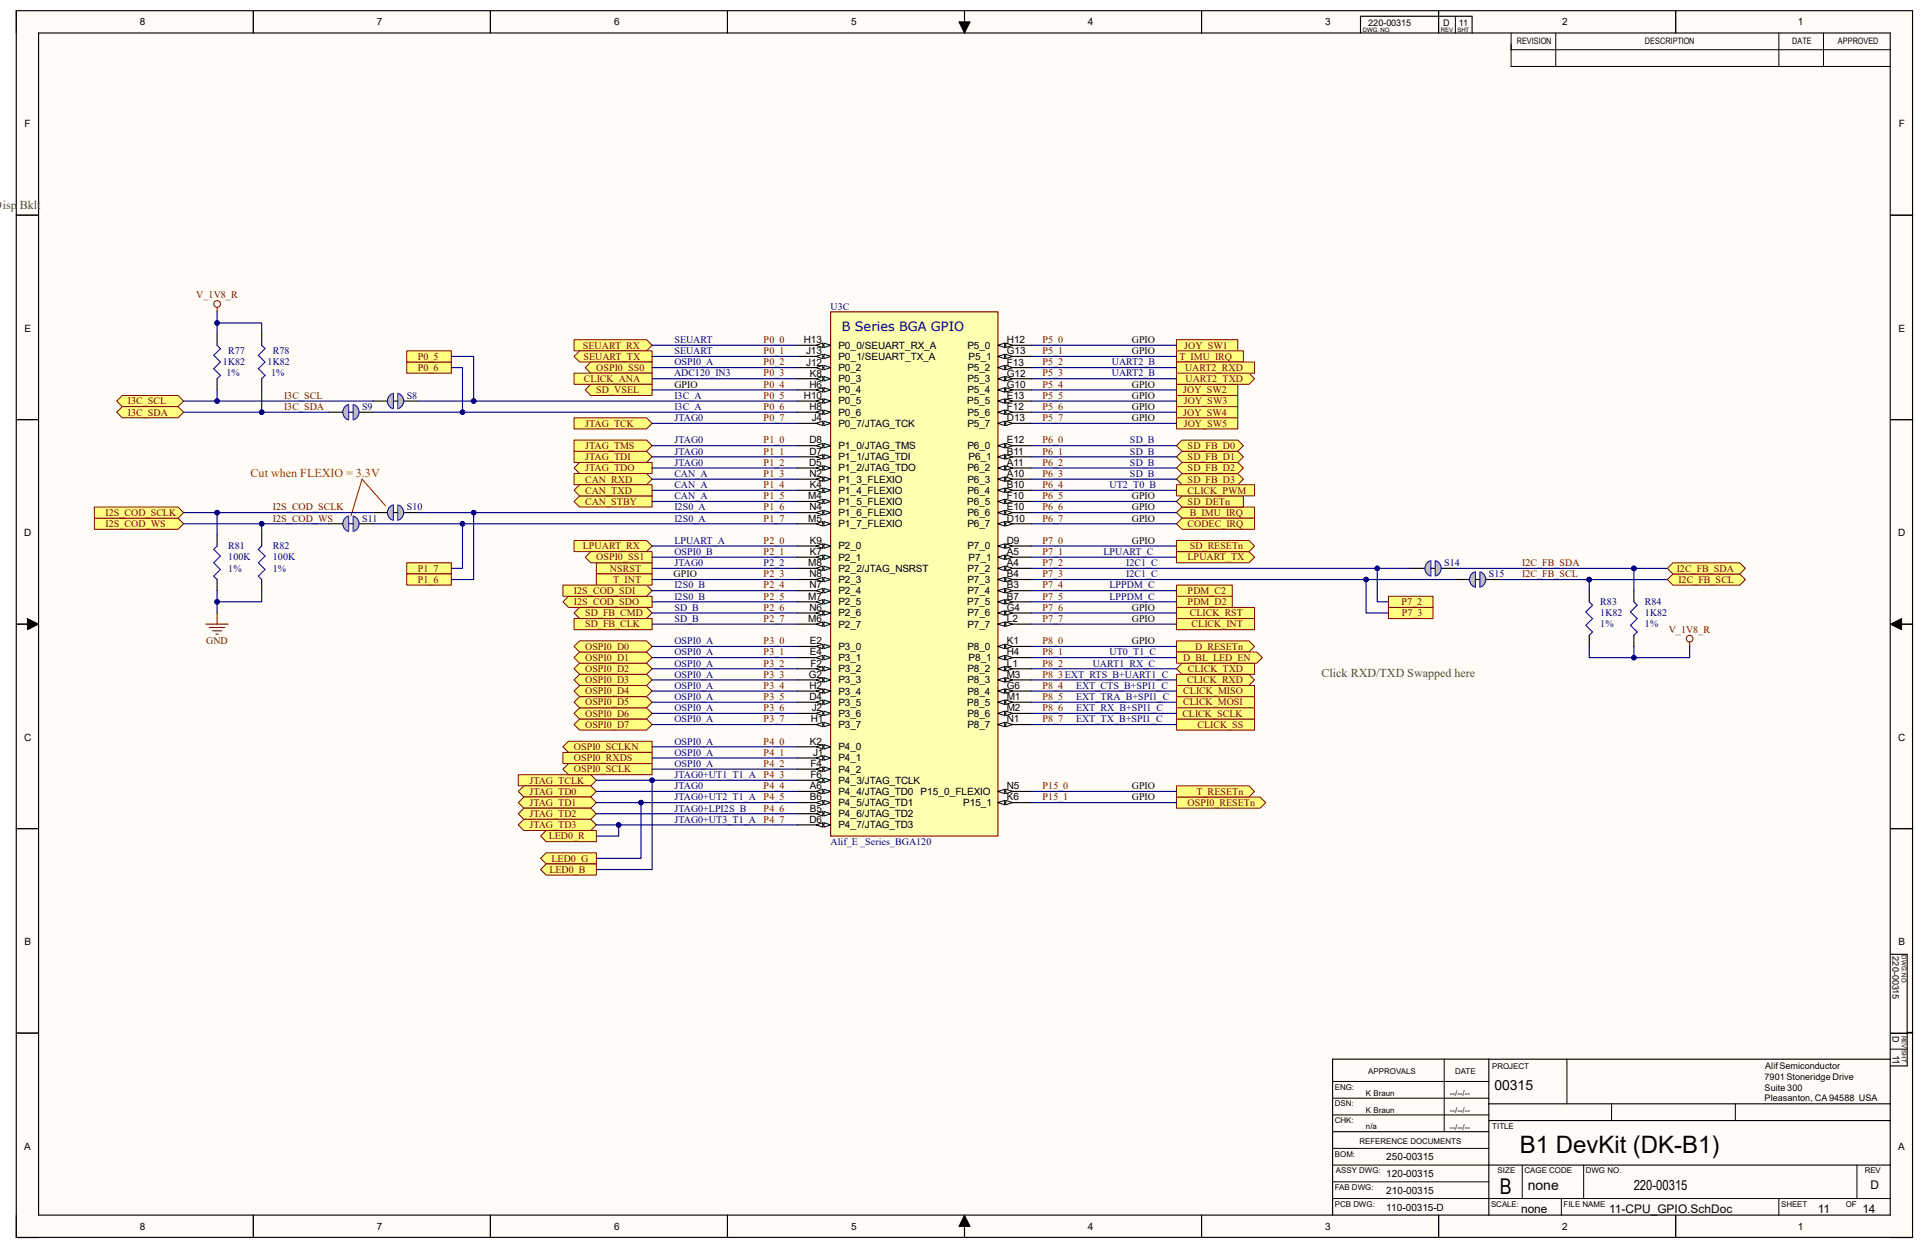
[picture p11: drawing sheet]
<svg xmlns="http://www.w3.org/2000/svg" width="432mm" height="279mm" viewBox="0 0 432 279" stroke-linecap="round" stroke-linejoin="round" font-family="sans-serif">
<defs><g id="words">
<text font-size="5.4" x="340.2" y="258.2">B1 DevKit (DK-B1)</text>
<text font-size="4.9" x="335.7" y="267.3">B</text>
<g font-size="3.1">
<text x="334.5" y="243.9">00315</text>
<text x="342" y="266.4">none</text>
<text x="365.7" y="266.4">220-00315</text>
</g>
<text font-size="2.9" fill="#000080" x="188.4" y="74.2">B Series BGA GPIO</text>
<g font-size="2.7" fill="#38761d">
<text x=".6" y="46.7">isp Bklt</text>
<text x="295.8" y="151.6">Click RXD/TXD Swapped here</text>
</g>
<text font-size="2.7" fill="#f00" x="56.1" y="106.7">Cut when FLEXIO = 3.3V</text>
<g font-size="2.7">
<text x="418.7" y="266.2">D</text>
<text x="340.5" y="271.5">none</text>
<text x="360.2" y="271.5">11-CPU_GPIO.SchDoc</text>
<text x="406.9" y="271.5">11</text>
<text x="416.9" y="271.5">14</text>
</g>
<g font-size="2.2">
<text x="31.3" y="5.6">8</text>
<text x="84.4" y="5.6">7</text>
<text x="137.5" y="5.6">6</text>
<text x="190.5" y="5.6">5</text>
<text x="243.5" y="5.6">4</text>
<text x="296.6" y="5.6">3</text>
<text x="349.7" y="5.6">2</text>
<text x="402.5" y="5.6">1</text>
<text x="5.5" y="28.5">F</text>
<text x="425" y="28.5">F</text>
<text x="5.5" y="74.3">E</text>
<text x="179.9" y="76.8">H13</text>
<text x="225.4" y="76.8">H12</text>
<text x="253.4" y="76.8">GPIO</text>
<text x="425" y="74.3">E</text>
<text x="180.4" y="79.3">J13</text>
<text x="180.5" y="81.8">J12</text>
<text x="187.7" y="78.1">P0_0/SEUART_RX_A</text>
<text x="187.7" y="80.6">P0_1/SEUART_TX_A</text>
<text x="187.7" y="83.1">P0_2</text>
<text x="216.5" y="83.1">P5_2</text>
<text x="216.5" y="78.1">P5_0</text>
<text x="216.8" y="80.6">P5_1</text>
<text x="225.4" y="81.8">F13</text>
<text x="225.4" y="79.3">G13</text>
<text x="253.4" y="79.3">GPIO</text>
<text x="151" y="86.8">GPIO</text>
<text x="180" y="89.3">H10</text>
<text x="181.2" y="86.8">H6</text>
<text x="181.3" y="84.3">K8</text>
<text x="187.7" y="85.6">P0_3</text>
<text x="187.7" y="88.1">P0_4</text>
<text x="216.5" y="88.1">P5_4</text>
<text x="216.5" y="85.6">P5_3</text>
<text x="225.4" y="89.3">E13</text>
<text x="225.4" y="86.8">G10</text>
<text x="225.4" y="84.3">G12</text>
<text x="253.4" y="89.3">GPIO</text>
<text x="253.4" y="86.8">GPIO</text>
<text x="181.2" y="91.8">H8</text>
<text x="181.7" y="94.3">J4</text>
<text x="187.7" y="90.6">P0_5</text>
<text x="187.7" y="93">P0_6</text>
<text x="187.7" y="95.5">P0_7/JTAG_TCK</text>
<text x="216.5" y="90.6">P5_5</text>
<text x="216.5" y="95.5">P5_7</text>
<text x="216.5" y="93">P5_6</text>
<text x="225.4" y="94.3">D13</text>
<text x="225.4" y="91.8">F12</text>
<text x="253.4" y="94.3">GPIO</text>
<text x="253.4" y="91.8">GPIO</text>
<text x="181.2" y="99.3">D8</text>
<text x="181.2" y="101.8">D7</text>
<text x="187.7" y="100.5">P1_0/JTAG_TMS</text>
<text x="216.5" y="100.5">P6_0</text>
<text x="225.4" y="101.8">B11</text>
<text x="225.4" y="99.3">E12</text>
<text x="181.1" y="104.3">D5</text>
<text x="181.2" y="106.8">N2</text>
<text x="187.7" y="103">P1_1/JTAG_TDI</text>
<text x="187.7" y="105.5">P1_2/JTAG_TDO</text>
<text x="216.5" y="105.5">P6_2</text>
<text x="216.8" y="103">P6_1</text>
<text x="225.4" y="106.8">A10</text>
<text x="225.4" y="104.3">A11</text>
<text x="180.9" y="111.8">M4</text>
<text x="181.3" y="109.3">K4</text>
<text x="187.7" y="113">P1_5_FLEXIO</text>
<text x="187.7" y="110.5">P1_4_FLEXIO</text>
<text x="187.7" y="108">P1_3_FLEXIO</text>
<text x="216.5" y="113">P6_5</text>
<text x="216.5" y="110.5">P6_4</text>
<text x="216.5" y="108">P6_3</text>
<text x="225.4" y="111.8">F10</text>
<text x="225.4" y="109.3">B10</text>
<text x="253.4" y="111.8">GPIO</text>
<text x="180.9" y="116.8">M5</text>
<text x="181.2" y="114.3">N4</text>
<text x="187.7" y="118">P1_7_FLEXIO</text>
<text x="187.7" y="115.5">P1_6_FLEXIO</text>
<text x="216.5" y="118">P6_7</text>
<text x="216.5" y="115.5">P6_6</text>
<text x="225.4" y="116.8">D10</text>
<text x="225.4" y="114.3">E10</text>
<text x="253.4" y="116.8">GPIO</text>
<text x="253.4" y="114.3">GPIO</text>
<text x="5.4" y="120.1">D</text>
<text x="181.3" y="121.8">K9</text>
<text x="181.3" y="124.2">K7</text>
<text x="187.7" y="123">P2_0</text>
<text x="187.7" y="125.5">P2_1</text>
<text x="216.5" y="123">P7_0</text>
<text x="216.8" y="125.5">P7_1</text>
<text x="225.4" y="124.2">A5</text>
<text x="225.4" y="121.8">D9</text>
<text x="253.4" y="121.8">GPIO</text>
<text x="424.9" y="120.1">D</text>
<text x="150.8" y="129.2">GPIO</text>
<text x="180.9" y="126.7">M8</text>
<text x="181.2" y="131.7">N7</text>
<text x="181.2" y="129.2">N8</text>
<text x="187.7" y="128">P2_2/JTAG_NSRST</text>
<text x="187.7" y="130.5">P2_3</text>
<text x="216.5" y="130.5">P7_3</text>
<text x="216.5" y="128">P7_2</text>
<text x="225.4" y="131.7">B3</text>
<text x="225.4" y="129.2">B4</text>
<text x="225.4" y="126.7">A4</text>
<text x="180.9" y="134.2">M7</text>
<text x="181.2" y="136.7">N6</text>
<text x="187.7" y="135.5">P2_5</text>
<text x="187.7" y="133">P2_4</text>
<text x="216.5" y="135.5">P7_5</text>
<text x="216.5" y="133">P7_4</text>
<text x="225.4" y="136.7">G4</text>
<text x="225.4" y="134.2">B7</text>
<text x="253.4" y="136.7">GPIO</text>
<text x="180.9" y="139.2">M6</text>
<text x="187.7" y="140.5">P2_7</text>
<text x="187.7" y="138">P2_6</text>
<text x="216.5" y="138">P7_6</text>
<text x="216.5" y="140.5">P7_7</text>
<text x="225.4" y="139.2">L2</text>
<text x="253.4" y="139.2">GPIO</text>
<text x="181.3" y="146.7">E4</text>
<text x="181.3" y="144.2">E2</text>
<text x="181.4" y="149.2">F2</text>
<text x="187.7" y="148">P3_1</text>
<text x="187.7" y="145.5">P3_0</text>
<text x="216.5" y="145.5">P8_0</text>
<text x="216.8" y="148">P8_1</text>
<text x="225.4" y="144.2">K1</text>
<text x="225.4" y="146.7">H4</text>
<text x="225.4" y="149.2">L1</text>
<text x="253.4" y="144.2">GPIO</text>
<text x="181.1" y="151.7">G2</text>
<text x="181.2" y="154.2">H2</text>
<text x="187.7" y="155.5">P3_4</text>
<text x="187.7" y="150.5">P3_2</text>
<text x="187.7" y="153">P3_3</text>
<text x="216.5" y="150.5">P8_2</text>
<text x="216.5" y="155.5">P8_4</text>
<text x="216.5" y="153">P8_3</text>
<text x="225.4" y="154.2">G6</text>
<text x="225.4" y="151.7">M3</text>
<text x="181.2" y="156.7">D4</text>
<text x="181.5" y="161.7">H1</text>
<text x="181.7" y="159.2">J2</text>
<text x="187.7" y="160.5">P3_6</text>
<text x="187.7" y="158">P3_5</text>
<text x="216.5" y="158">P8_5</text>
<text x="216.5" y="160.5">P8_6</text>
<text x="225.4" y="156.7">M1</text>
<text x="225.4" y="161.7">N1</text>
<text x="225.4" y="159.2">M2</text>
<text x="5.4" y="165.9">C</text>
<text x="181.3" y="166.7">K2</text>
<text x="187.7" y="168">P4_0</text>
<text x="187.7" y="163">P3_7</text>
<text x="216.5" y="163">P8_7</text>
<text x="424.9" y="165.9">C</text>
<text x="181.4" y="171.7">F4</text>
<text x="182" y="169.2">J1</text>
<text x="187.7" y="170.5">P4_1</text>
<text x="187.7" y="173">P4_2</text>
<text x="181.3" y="179.2">B6</text>
<text x="181.3" y="176.7">A6</text>
<text x="181.4" y="174.2">F6</text>
<text x="187.7" y="175.5">P4_3/JTAG_TCLK</text>
<text x="187.7" y="178">P4_4/JTAG_TD0</text>
<text x="206.1" y="178">P15_0_FLEXIO</text>
<text x="225.4" y="176.7">N5</text>
<text x="225.4" y="179.2">K6</text>
<text x="253.4" y="179.2">GPIO</text>
<text x="253.4" y="176.7">GPIO</text>
<text x="181.2" y="184.2">D6</text>
<text x="181.3" y="181.7">B5</text>
<text x="187.7" y="185.4">P4_7/JTAG_TD3</text>
<text x="187.7" y="182.9">P4_6/JTAG_TD2</text>
<text x="187.7" y="180.4">P4_5/JTAG_TD1</text>
<text x="215.6" y="180.4">P15_1</text>
<text x="5.5" y="211.7">B</text>
<text x="425" y="211.7">B</text>
<text x="423.6" y="236.1" transform="rotate(90 423.6 236.1)">11</text>
<text x="5.4" y="257.4">A</text>
<text x="424.9" y="257.4">A</text>
<text x="310.3" y="263.6">120-00315</text>
<text x="310.3" y="259.6">250-00315</text>
<text x="310.3" y="267.3">210-00315</text>
<text x="31.3" y="275.3">8</text>
<text x="84.4" y="275.3">7</text>
<text x="137.5" y="275.3">6</text>
<text x="190.5" y="275.3">5</text>
<text x="243.5" y="275.3">4</text>
<text x="296.6" y="275.3">3</text>
<text x="310.3" y="271.1">110-00315-D</text>
<text x="349.7" y="275.3">2</text>
<text x="402.5" y="275.3">1</text>
</g>
<g font-size="2.2" fill="#800000">
<text x="43.9" y="66.8">V_1V8_R</text>
<text x="170.9" y="76.8">P0_0</text>
<text x="233.4" y="76.8">P5_0</text>
<text x="93.6" y="83.1">P0_6</text>
<text x="93.6" y="80.6">P0_5</text>
<text x="130.5" y="78.1">SEUART_RX</text>
<text x="130.6" y="80.6">SEUART_TX</text>
<text x="133.5" y="83.1">OSPI0_SS0</text>
<text x="170.9" y="79.3">P0_1</text>
<text x="170.9" y="81.8">P0_2</text>
<text x="233.4" y="79.3">P5_1</text>
<text x="233.4" y="81.8">P5_2</text>
<text x="264" y="80.6">T_IMU_IRQ</text>
<text x="265.1" y="78.1">JOY_SW1</text>
<text x="265.3" y="83.1">UART2_RXD</text>
<text x="63.6" y="89.3">I3C_SCL</text>
<text x="130.7" y="85.6">CLICK_ANA</text>
<text x="133.5" y="88.1">SD_VSEL</text>
<text x="170.9" y="84.3">P0_3</text>
<text x="170.9" y="86.8">P0_4</text>
<text x="170.9" y="89.3">P0_5</text>
<text x="233.4" y="84.3">P5_3</text>
<text x="233.4" y="86.8">P5_4</text>
<text x="233.4" y="89.3">P5_5</text>
<text x="264.9" y="88.1">JOY_SW2</text>
<text x="265.4" y="85.6">UART2_TXD</text>
<text x="28.6" y="90.6">I3C_SCL</text>
<text x="28.6" y="93">I3C_SDA</text>
<text x="63.6" y="91.8">I3C_SDA</text>
<text x="131" y="95.5">JTAG_TCK</text>
<text x="170.9" y="91.8">P0_6</text>
<text x="170.9" y="94.3">P0_7</text>
<text x="233.4" y="91.8">P5_6</text>
<text x="233.4" y="94.3">P5_7</text>
<text x="264.9" y="93">JOY_SW4</text>
<text x="265" y="95.5">JOY_SW5</text>
<text x="265" y="90.6">JOY_SW3</text>
<text x="131" y="100.5">JTAG_TMS</text>
<text x="170.9" y="99.3">P1_0</text>
<text x="170.9" y="101.8">P1_1</text>
<text x="233.4" y="99.3">P6_0</text>
<text x="233.4" y="101.8">P6_1</text>
<text x="265.9" y="100.5">SD_FB_D0</text>
<text x="131" y="105.5">JTAG_TDO</text>
<text x="131" y="103">JTAG_TDI</text>
<text x="170.9" y="104.3">P1_2</text>
<text x="170.9" y="106.8">P1_3</text>
<text x="233.4" y="104.3">P6_2</text>
<text x="233.4" y="106.8">P6_3</text>
<text x="265.9" y="105.5">SD_FB_D2</text>
<text x="265.9" y="103">SD_FB_D1</text>
<text x="131" y="113">CAN_STBY</text>
<text x="131" y="108">CAN_RXD</text>
<text x="131" y="110.5">CAN_TXD</text>
<text x="170.9" y="109.3">P1_4</text>
<text x="170.9" y="111.8">P1_5</text>
<text x="233.4" y="109.3">P6_4</text>
<text x="233.4" y="111.8">P6_5</text>
<text x="265.9" y="113">SD_DETn</text>
<text x="265.9" y="108">SD_FB_D3</text>
<text x="265.9" y="110.5">CLICK_PWM</text>
<text x="23.6" y="118">I2S_COD_WS</text>
<text x="23.6" y="115.5">I2S_COD_SCLK</text>
<text x="61.1" y="116.8">I2S_COD_WS</text>
<text x="61.1" y="114.3">I2S_COD_SCLK</text>
<text x="170.9" y="114.3">P1_6</text>
<text x="170.9" y="116.8">P1_7</text>
<text x="233.4" y="114.3">P6_6</text>
<text x="233.4" y="116.8">P6_7</text>
<text x="265.9" y="118">CODEC_IRQ</text>
<text x="266.4" y="115.5">B_IMU_IRQ</text>
<text x="130.5" y="123">LPUART_RX</text>
<text x="133.5" y="125.5">OSPI0_SS1</text>
<text x="170.9" y="121.8">P2_0</text>
<text x="170.9" y="124.2">P2_1</text>
<text x="233.4" y="121.8">P7_0</text>
<text x="233.4" y="124.2">P7_1</text>
<text x="265.9" y="125.5">LPUART_TX</text>
<text x="266.3" y="123">SD_RESETn</text>
<text x="93.6" y="128">P1_7</text>
<text x="93.6" y="130.5">P1_6</text>
<text x="136.5" y="128">NSRST</text>
<text x="137.3" y="130.5">T_INT</text>
<text x="170.9" y="129.2">P2_3</text>
<text x="170.9" y="131.7">P2_4</text>
<text x="233.4" y="126.7">P7_2</text>
<text x="233.4" y="129.2">P7_3</text>
<text x="233.4" y="131.7">P7_4</text>
<text x="340.7" y="129.2">I2C_FB_SCL</text>
<text x="340.7" y="126.7">I2C_FB_SDA</text>
<text x="375.3" y="128">I2C_FB_SDA</text>
<text x="375.7" y="130.5">I2C_FB_SCL</text>
<text x="128.5" y="135.5">I2S_COD_SDO</text>
<text x="128.5" y="133">I2S_COD_SDI</text>
<text x="131" y="138">SD_FB_CMD</text>
<text x="170.9" y="134.2">P2_5</text>
<text x="170.9" y="136.7">P2_6</text>
<text x="233.4" y="134.2">P7_5</text>
<text x="233.4" y="136.7">P7_6</text>
<text x="265.9" y="135.5">PDM_D2</text>
<text x="265.9" y="133">PDM_C2</text>
<text x="266.4" y="138">CLICK_RST</text>
<text x="313.7" y="135.5">P7_2</text>
<text x="313.8" y="138">P7_3</text>
<text x="131" y="140.5">SD_FB_CLK</text>
<text x="170.9" y="139.2">P2_7</text>
<text x="233.4" y="139.2">P7_7</text>
<text x="266.7" y="140.5">CLICK_INT</text>
<text x="373.5" y="141.7">V_1V8_R</text>
<text x="46.2" y="144.2">GND</text>
<text x="131" y="148">OSPI0_D1</text>
<text x="131" y="145.5">OSPI0_D0</text>
<text x="170.9" y="144.2">P3_0</text>
<text x="170.9" y="146.7">P3_1</text>
<text x="170.9" y="149.2">P3_2</text>
<text x="233.4" y="144.2">P8_0</text>
<text x="233.4" y="146.7">P8_1</text>
<text x="233.4" y="149.2">P8_2</text>
<text x="264.8" y="148">D_BL_LED_EN</text>
<text x="267.5" y="145.5">D_RESETn</text>
<text x="131" y="155.4">OSPI0_D4</text>
<text x="131" y="153">OSPI0_D3</text>
<text x="131" y="150.5">OSPI0_D2</text>
<text x="170.9" y="151.7">P3_3</text>
<text x="170.9" y="154.2">P3_4</text>
<text x="233.4" y="151.7">P8_3EXT_RTS_B+UART1_C</text>
<text x="233.4" y="154.2">P8_4</text>
<text x="264.9" y="155.4">CLICK_MISO</text>
<text x="265.8" y="153">CLICK_RXD</text>
<text x="265.9" y="150.5">CLICK_TXD</text>
<text x="131" y="160.4">OSPI0_D6</text>
<text x="131" y="157.9">OSPI0_D5</text>
<text x="170.9" y="156.7">P3_5</text>
<text x="170.9" y="159.2">P3_6</text>
<text x="170.9" y="161.7">P3_7</text>
<text x="233.4" y="156.7">P8_5</text>
<text x="233.4" y="159.2">P8_6</text>
<text x="233.4" y="161.7">P8_7</text>
<text x="264.7" y="160.4">CLICK_SCLK</text>
<text x="264.8" y="157.9">CLICK_MOSI</text>
<text x="128.5" y="167.9">OSPI0_SCLKN</text>
<text x="131" y="162.9">OSPI0_D7</text>
<text x="170.9" y="166.7">P4_0</text>
<text x="268.1" y="162.9">CLICK_SS</text>
<text x="128.5" y="172.9">OSPI0_SCLK</text>
<text x="128.5" y="170.4">OSPI0_RXDS</text>
<text x="170.9" y="169.2">P4_1</text>
<text x="170.9" y="171.7">P4_2</text>
<text x="118.5" y="175.4">JTAG_TCLK</text>
<text x="118.5" y="177.9">JTAG_TD0</text>
<text x="170.9" y="174.2">P4_3</text>
<text x="170.9" y="176.7">P4_4</text>
<text x="170.9" y="179.2">P4_5</text>
<text x="233.4" y="176.7">P15_0</text>
<text x="233.4" y="179.2">P15_1</text>
<text x="267.8" y="177.9">T_RESETn</text>
<text x="118.5" y="180.4">JTAG_TD1</text>
<text x="118.5" y="182.9">JTAG_TD2</text>
<text x="118.5" y="185.4">JTAG_TD3</text>
<text x="170.9" y="181.7">P4_6</text>
<text x="170.9" y="184.2">P4_7</text>
<text x="265.9" y="180.4">OSPI0_RESETn</text>
<text x="122.9" y="187.9">LED0_R</text>
<text x="123" y="195.4">LED0_B</text>
<text x="123.5" y="192.9">LED0_G</text>
</g>
<g font-size="2.2" fill="#000080">
<text x="185.9" y="69.3">U3C</text>
<text x="151" y="76.8">SEUART</text>
<text x="49.9" y="81.8">1K82</text>
<text x="51.1" y="79.3">R77</text>
<text x="59.9" y="81.8">1K82</text>
<text x="61.1" y="79.3">R78</text>
<text x="151" y="81.8">OSPI0_A</text>
<text x="151" y="79.3">SEUART</text>
<text x="248.9" y="81.8">UART2_B</text>
<text x="50.7" y="84.3">1%</text>
<text x="60.7" y="84.3">1%</text>
<text x="91.1" y="89.3">S8</text>
<text x="150.9" y="84.3">ADC120_IN3</text>
<text x="151" y="89.3">I3C_A</text>
<text x="248.9" y="84.3">UART2_B</text>
<text x="81.1" y="91.8">S9</text>
<text x="151" y="94.3">JTAG0</text>
<text x="151" y="91.8">I3C_A</text>
<text x="151" y="101.8">JTAG0</text>
<text x="151" y="99.3">JTAG0</text>
<text x="252.9" y="99.3">SD_B</text>
<text x="252.9" y="101.8">SD_B</text>
<text x="151" y="104.3">JTAG0</text>
<text x="151" y="106.8">CAN_A</text>
<text x="252.9" y="104.3">SD_B</text>
<text x="252.9" y="106.8">SD_B</text>
<text x="151" y="109.3">CAN_A</text>
<text x="151" y="111.8">CAN_A</text>
<text x="248.4" y="109.3">UT2_T0_B</text>
<text x="81.1" y="116.8">S11</text>
<text x="91.1" y="114.3">S10</text>
<text x="151" y="114.3">I2S0_A</text>
<text x="151" y="116.8">I2S0_A</text>
<text x="51.1" y="125.5">100K</text>
<text x="51.1" y="123">R81</text>
<text x="61.1" y="125.5">100K</text>
<text x="61.1" y="123">R82</text>
<text x="151" y="121.8">LPUART_A</text>
<text x="151" y="124.2">OSPI0_B</text>
<text x="247" y="124.2">LPUART_C</text>
<text x="51.1" y="128">1%</text>
<text x="61.1" y="128">1%</text>
<text x="151" y="126.7">JTAG0</text>
<text x="151" y="131.7">I2S0_B</text>
<text x="170.9" y="126.7">P2_2</text>
<text x="248.4" y="131.7">LPPDM_C</text>
<text x="252.1" y="126.7">I2C1_C</text>
<text x="252.1" y="129.2">I2C1_C</text>
<text x="323.3" y="126.7">S14</text>
<text x="333.2" y="129.2">S15</text>
<text x="151" y="134.2">I2S0_B</text>
<text x="151" y="136.7">SD_B</text>
<text x="248.4" y="134.2">LPPDM_C</text>
<text x="358.2" y="138">1K82</text>
<text x="358.2" y="135.5">R83</text>
<text x="368.2" y="138">1K82</text>
<text x="368.2" y="135.5">R84</text>
<text x="151" y="139.2">SD_B</text>
<text x="358.2" y="140.5">1%</text>
<text x="368.2" y="140.5">1%</text>
<text x="151" y="144.2">OSPI0_A</text>
<text x="151" y="146.7">OSPI0_A</text>
<text x="151" y="149.2">OSPI0_A</text>
<text x="244.6" y="149.2">UART1_RX_C</text>
<text x="248.4" y="146.7">UT0_T1_C</text>
<text x="151" y="151.7">OSPI0_A</text>
<text x="151" y="154.2">OSPI0_A</text>
<text x="240.9" y="154.2">EXT_CTS_B+SPI1_C</text>
<text x="151" y="156.7">OSPI0_A</text>
<text x="151" y="159.2">OSPI0_A</text>
<text x="151" y="161.7">OSPI0_A</text>
<text x="240.9" y="156.7">EXT_TRA_B+SPI1_C</text>
<text x="240.9" y="159.2">EXT_RX_B+SPI1_C</text>
<text x="240.9" y="161.7">EXT_TX_B+SPI1_C</text>
<text x="151" y="166.7">OSPI0_A</text>
<text x="151" y="169.2">OSPI0_A</text>
<text x="151" y="171.7">OSPI0_A</text>
<text x="151" y="176.7">JTAG0</text>
<text x="151" y="174.2">JTAG0+UT1_T1_A</text>
<text x="151" y="179.2">JTAG0+UT2_T1_A</text>
<text x="151" y="181.7">JTAG0+LPI2S_B</text>
<text x="151" y="184.2">JTAG0+UT3_T1_A</text>
<text x="185.9" y="189.2">Alif_E _Series_BGA120</text>
</g>
<g font-size="2">
<text x="306.3" y="5.7">220-00315</text>
<text x="323.1" y="5.7">D</text>
<text x="326.6" y="5.7">11</text>
<text x="339.5" y="9.9">REVISION</text>
<text x="368.2" y="9.9">DESCRIPTION</text>
<text x="401.2" y="9.9">DATE</text>
<text x="411.4" y="9.9">APPROVED</text>
<text x="423.6" y="214.1" transform="rotate(90 423.6 214.1)">220-00315</text>
<text x="423.6" y="231.9" transform="rotate(90 423.6 231.9)">D</text>
<text x="395.1" y="239.4">Alif Semiconductor</text>
<text x="395" y="241.8">7901 Stoneridge Drive</text>
<text x="395" y="244.2">Suite 300</text>
<text x="395" y="246.4">Pleasanton, CA 94588 USA</text>
</g>
<g font-size="1.8">
<text x="334" y="239.2">PROJECT</text>
<text x="298.8" y="244">ENG:</text>
<text x="305.8" y="245.4">K Braun</text>
<text x="306.3" y="240.5">APPROVALS</text>
<text x="324.5" y="245.4">--/--/--</text>
<text x="325.7" y="240.5">DATE</text>
<text x="298.8" y="247.7">DSN:</text>
<text x="298.8" y="251.5">CHK:</text>
<text x="305.8" y="249.2">K Braun</text>
<text x="324.5" y="249.2">--/--/--</text>
<text x="304.3" y="256.2">REFERENCE DOCUMENTS</text>
<text x="305.8" y="252.7">n/a</text>
<text x="324.5" y="252.9">--/--/--</text>
<text x="334" y="252.7">TITLE</text>
<text x="298.8" y="259">BOM:</text>
<text x="299" y="262.7">ASSY DWG:</text>
<text x="335.2" y="262.7">SIZE</text>
<text x="341.2" y="262.7">CAGE CODE</text>
<text x="355" y="262.7">DWG NO.</text>
<text x="417.4" y="262.7">REV</text>
<text x="298.8" y="266.4">FAB DWG:</text>
<text x="298.8" y="270.2">PCB DWG:</text>
<text x="333.8" y="270.2">SCALE:</text>
<text x="350" y="270.2">FILE NAME</text>
<text x="398.7" y="270.2">SHEET</text>
<text x="413.2" y="270.2">OF</text>
</g>
<g font-size="1.4">
<text x="305.1" y="7.1">DWG. NO.</text>
<text x="322.5" y="7.1">REV</text>
<text x="326.3" y="7.1">SHT</text>
<text x="425.7" y="213.9" transform="rotate(90 425.7 213.9)">DWG. NO.</text>
<text x="425.7" y="231.9" transform="rotate(90 425.7 231.9)">REV SHT</text>
</g>
</g></defs>
<g fill="#fffcf8">
<path d="M3.6 2.4h424.6v274.7h-424.6z" fill-rule="evenodd"/>
<path d="M8.6 7.4h414.6v264.7h-414.6z" fill-rule="evenodd"/>
</g>
<g fill="none" stroke="#000" stroke-width=".22">
<path d="M3.6 2.4v5M56.7 2.4v5M109.8 2.4v5M162.8 2.4v5M214.7 4.9h2.4l-1.2 2.5zM215.9 2.4v5M269 2.4v5M322 2.4v5M325.8 3.6v3.8M338.3 7.4v7.5M338.3 11.1h84.9M338.3 14.9h84.9"/>
<path d="M348.3 7.4v7.5M375.1 2.4v5M398.2 7.4v7.5M408.2 7.4v7.5M3.6 48.2h5M423.2 48.2h5M3.6 93.9h5M423.2 94h5M3.6 139.7h5M6.1 138.5l2.5 1.2-2.5 1.3zM423.2 139.7l2.5-1.2v2.5zM423.2 139.7h5"/>
<path d="M3.6 185.5h5M423.2 185.5h5M3.6 231.3h5M323.3 237.1v16.3M350.8 237.1v10M423.2 231.3h5M423.2 234.9h3.7M423.2 231.4h3.7M298.3 245.9h35M298.3 242.1h35M298.3 249.6h35M298.3 257.1h35"/>
<path d="M360.7 247.1v3.8M388.5 247.1v3.8M3.6 272.1v5h5M56.7 272.1v5M109.8 272.1v5M162.8 272.1v5M215.9 272.1l1.2 2.5h-2.4zM215.9 272.1v5M269 272.1v5M298.3 268.3h124.9M298.3 260.8h35M298.3 264.6h35"/>
<path d="M322 272.1v5M340.8 260.8v7.5M349.5 268.3v3.8M354.5 260.8v7.5M375.1 272.1v5M398.2 268.3v3.8M415.7 260.8v7.5M423.2 277.1h5"/>
</g>
<g fill="none" stroke="#000" stroke-width=".25">
<path d="M3.6 2.4h424.5v274.6h-424.5zM8.6 7.4h414.5v264.6h-414.5zM56.7 2.4v5M109.8 2.4v5M162.8 2.4v5M215.9 2.4v5M269 2.4v5M304.5 7.4v-3.8h25v3.8M322 2.4v1.2M375.1 2.4v5M3.6 48.2h5M423.2 48.2h5"/>
<path d="M3.6 93.9h5M423.2 94h5M3.6 139.7h5M423.2 139.7h5M3.6 185.5h5M423.2 185.5h5M423.2 213.7h3.7v24.9h-3.7M3.6 231.3h5M333.3 237.1v35M423.2 237.1h-124.9v35M426.9 231.1h1.3M298.3 253.4h35"/>
<path d="M333.3 247.1h89.9M333.3 250.9h89.9M56.7 272.1v5M109.8 272.1v5M162.8 272.1v5M215.9 272.1v5M269 272.1v5M322 272.1v5M333.3 260.8h89.9M375.1 272.1v5"/>
</g>
<path d="M214.7 4.9h2.4l-1.2 2.5zM6.1 138.5l2.5 1.2-2.5 1.3zM423.2 139.7l2.5-1.2v2.5zM215.9 272.1l1.2 2.5h-2.4z" fill="#000"/>
<path d="M116 173.4h16.2l1.3 1.3-1.3 1.2h-16.2z" fill-rule="evenodd" fill="#ffff80"/>
<path d="M116 173.4h16.2l1.3 1.3-1.3 1.2h-16.2z" fill="none" stroke="#800000" stroke-width=".22"/>
<path d="M116 177.2l1.3-1.3h14.9l1.3 1.3-1.3 1.2h-14.9z" fill-rule="evenodd" fill="#ffff80"/>
<path d="M116 177.2l1.3-1.3h14.9l1.3 1.3-1.3 1.2h-14.9z" fill="none" stroke="#800000" stroke-width=".22"/>
<path d="M116 179.7l1.3-1.3h14.9l1.3 1.3-1.3 1.2h-14.9z" fill-rule="evenodd" fill="#ffff80"/>
<path d="M116 179.7l1.3-1.3h14.9l1.3 1.3-1.3 1.2h-14.9z" fill="none" stroke="#800000" stroke-width=".22"/>
<path d="M116 182.2l1.3-1.3h14.9l1.3 1.3-1.3 1.2h-14.9z" fill-rule="evenodd" fill="#ffff80"/>
<path d="M116 182.2l1.3-1.3h14.9l1.3 1.3-1.3 1.2h-14.9z" fill="none" stroke="#800000" stroke-width=".22"/>
<path d="M116 184.7l1.3-1.3h14.9l1.3 1.3-1.3 1.2h-14.9z" fill-rule="evenodd" fill="#ffff80"/>
<path d="M116 184.7l1.3-1.3h14.9l1.3 1.3-1.3 1.2h-14.9z" fill="none" stroke="#800000" stroke-width=".22"/>
<path d="M263.3 178.4h18.8l1.2 1.3-1.2 1.2h-18.8z" fill-rule="evenodd" fill="#ffff80"/>
<path d="M263.3 178.4h18.8l1.2 1.3-1.2 1.2h-18.8z" fill="none" stroke="#800000" stroke-width=".22"/>
<path d="M263.3 153.5h17.5v2.5h-17.5z" fill-rule="evenodd" fill="#ffff80"/>
<path d="M263.3 153.5h17.5v2.5h-17.5z" fill="none" stroke="#800000" stroke-width=".22"/>
<path d="M263.3 156h17.5v2.5h-17.5z" fill-rule="evenodd" fill="#ffff80"/>
<path d="M263.3 156h17.5v2.5h-17.5z" fill="none" stroke="#800000" stroke-width=".22"/>
<path d="M263.3 136h17.5v2.5h-17.5z" fill-rule="evenodd" fill="#ffff80"/>
<path d="M263.3 136h17.5v2.5h-17.5z" fill="none" stroke="#800000" stroke-width=".22"/>
<path d="M263.3 138.5h17.5v2.5h-17.5z" fill-rule="evenodd" fill="#ffff80"/>
<path d="M263.3 138.5h17.5v2.5h-17.5z" fill="none" stroke="#800000" stroke-width=".22"/>
<path d="M263.3 76.1h13.8v2.4h-13.8z" fill-rule="evenodd" fill="#ffff80"/>
<path d="M263.3 76.1h13.8v2.4h-13.8z" fill="none" stroke="#800000" stroke-width=".22"/>
<path d="M263.3 86h13.8v2.5h-13.8z" fill-rule="evenodd" fill="#ffff80"/>
<path d="M263.3 86h13.8v2.5h-13.8z" fill="none" stroke="#800000" stroke-width=".22"/>
<path d="M263.3 88.5h13.8v2.5h-13.8z" fill-rule="evenodd" fill="#ffff80"/>
<path d="M263.3 88.5h13.8v2.5h-13.8z" fill="none" stroke="#800000" stroke-width=".22"/>
<path d="M263.3 91h13.8v2.5h-13.8z" fill-rule="evenodd" fill="#ffff80"/>
<path d="M263.3 91h13.8v2.5h-13.8z" fill="none" stroke="#800000" stroke-width=".22"/>
<path d="M263.3 93.5h13.8v2.5h-13.8z" fill-rule="evenodd" fill="#ffff80"/>
<path d="M263.3 93.5h13.8v2.5h-13.8z" fill="none" stroke="#800000" stroke-width=".22"/>
<path d="M264.6 113.5h16.2v2.5h-16.2l-1.3-1.2z" fill-rule="evenodd" fill="#ffff80"/>
<path d="M264.6 113.5h16.2v2.5h-16.2l-1.3-1.2z" fill="none" stroke="#800000" stroke-width=".22"/>
<path d="M263.3 78.5h15v2.5h-15z" fill-rule="evenodd" fill="#ffff80"/>
<path d="M263.3 78.5h15v2.5h-15z" fill="none" stroke="#800000" stroke-width=".22"/>
<path d="M263.3 143.5h16.3l1.2 1.2-1.2 1.3h-16.3z" fill-rule="evenodd" fill="#ffff80"/>
<path d="M263.3 143.5h16.3l1.2 1.2-1.2 1.3h-16.3z" fill="none" stroke="#800000" stroke-width=".22"/>
<path d="M263.3 175.9h16.3l1.2 1.3-1.2 1.2h-16.3z" fill-rule="evenodd" fill="#ffff80"/>
<path d="M263.3 175.9h16.3l1.2 1.3-1.2 1.2h-16.3z" fill="none" stroke="#800000" stroke-width=".22"/>
<path d="M128.5 76.1h16.2l1.3 1.2-1.3 1.2h-16.2z" fill-rule="evenodd" fill="#ffff80"/>
<path d="M128.5 76.1h16.2l1.3 1.2-1.3 1.2h-16.2z" fill="none" stroke="#800000" stroke-width=".22"/>
<path d="M128.5 79.8l1.2-1.3h16.3v2.5h-16.3z" fill-rule="evenodd" fill="#ffff80"/>
<path d="M128.5 79.8l1.2-1.3h16.3v2.5h-16.3z" fill="none" stroke="#800000" stroke-width=".22"/>
<path d="M133.5 126h12.5v2.5h-12.5z" fill-rule="evenodd" fill="#ffff80"/>
<path d="M133.5 126h12.5v2.5h-12.5z" fill="none" stroke="#800000" stroke-width=".22"/>
<path d="M126 167.2l1.2-1.3h18.8v2.5h-18.8z" fill-rule="evenodd" fill="#ffff80"/>
<path d="M126 167.2l1.2-1.3h18.8v2.5h-18.8z" fill="none" stroke="#800000" stroke-width=".22"/>
<path d="M126 172.2l1.3-1.3h18.7v2.5h-18.7z" fill-rule="evenodd" fill="#ffff80"/>
<path d="M126 172.2l1.3-1.3h18.7v2.5h-18.7z" fill="none" stroke="#800000" stroke-width=".22"/>
<path d="M131 82.3l1.2-1.3h13.8v2.5h-13.8z" fill-rule="evenodd" fill="#ffff80"/>
<path d="M131 82.3l1.2-1.3h13.8v2.5h-13.8z" fill="none" stroke="#800000" stroke-width=".22"/>
<path d="M126 168.4h20v2.5h-20z" fill-rule="evenodd" fill="#ffff80"/>
<path d="M126 168.4h20v2.5h-20z" fill="none" stroke="#800000" stroke-width=".22"/>
<path d="M128.5 162.2l1.2-1.2h15l1.3 1.2-1.3 1.3h-15z" fill-rule="evenodd" fill="#ffff80"/>
<path d="M128.5 162.2l1.2-1.2h15l1.3 1.2-1.3 1.3h-15z" fill="none" stroke="#800000" stroke-width=".22"/>
<path d="M128.5 159.7l1.2-1.2h15l1.3 1.2-1.3 1.3h-15z" fill-rule="evenodd" fill="#ffff80"/>
<path d="M128.5 159.7l1.2-1.2h15l1.3 1.2-1.3 1.3h-15z" fill="none" stroke="#800000" stroke-width=".22"/>
<path d="M128.5 157.2l1.2-1.2h15l1.3 1.2-1.3 1.3h-15z" fill-rule="evenodd" fill="#ffff80"/>
<path d="M128.5 157.2l1.2-1.2h15l1.3 1.2-1.3 1.3h-15z" fill="none" stroke="#800000" stroke-width=".22"/>
<path d="M128.5 154.7l1.2-1.2h15l1.3 1.2-1.3 1.3h-15z" fill-rule="evenodd" fill="#ffff80"/>
<path d="M128.5 154.7l1.2-1.2h15l1.3 1.2-1.3 1.3h-15z" fill="none" stroke="#800000" stroke-width=".22"/>
<path d="M128.5 152.2l1.2-1.2h15l1.3 1.2-1.3 1.3h-15z" fill-rule="evenodd" fill="#ffff80"/>
<path d="M128.5 152.2l1.2-1.2h15l1.3 1.2-1.3 1.3h-15z" fill="none" stroke="#800000" stroke-width=".22"/>
<path d="M128.5 149.7l1.2-1.2h15l1.3 1.2-1.3 1.3h-15z" fill-rule="evenodd" fill="#ffff80"/>
<path d="M128.5 149.7l1.2-1.2h15l1.3 1.2-1.3 1.3h-15z" fill="none" stroke="#800000" stroke-width=".22"/>
<path d="M128.5 147.2l1.2-1.2h15l1.3 1.2-1.3 1.3h-15z" fill-rule="evenodd" fill="#ffff80"/>
<path d="M128.5 147.2l1.2-1.2h15l1.3 1.2-1.3 1.3h-15z" fill="none" stroke="#800000" stroke-width=".22"/>
<path d="M128.5 144.7l1.2-1.2h15l1.3 1.2-1.3 1.3h-15z" fill-rule="evenodd" fill="#ffff80"/>
<path d="M128.5 144.7l1.2-1.2h15l1.3 1.2-1.3 1.3h-15z" fill="none" stroke="#800000" stroke-width=".22"/>
<path d="M264.6 111h13.7v2.5h-13.7l-1.3-1.2z" fill-rule="evenodd" fill="#ffff80"/>
<path d="M264.6 111h13.7v2.5h-13.7l-1.3-1.2z" fill="none" stroke="#800000" stroke-width=".22"/>
<path d="M263.3 83.5h16.3l1.2 1.3-1.2 1.2h-16.3z" fill-rule="evenodd" fill="#ffff80"/>
<path d="M263.3 83.5h16.3l1.2 1.3-1.2 1.2h-16.3z" fill="none" stroke="#800000" stroke-width=".22"/>
<path d="M263.3 81h17.5v2.5h-17.5z" fill-rule="evenodd" fill="#ffff80"/>
<path d="M263.3 81h17.5v2.5h-17.5z" fill="none" stroke="#800000" stroke-width=".22"/>
<path d="M128.5 83.5h17.5v2.5h-17.5z" fill-rule="evenodd" fill="#ffff80"/>
<path d="M128.5 83.5h17.5v2.5h-17.5z" fill="none" stroke="#800000" stroke-width=".22"/>
<path d="M264.6 148.5h16.2v2.5h-16.2l-1.3-1.3z" fill-rule="evenodd" fill="#ffff80"/>
<path d="M264.6 148.5h16.2v2.5h-16.2l-1.3-1.3z" fill="none" stroke="#800000" stroke-width=".22"/>
<path d="M263.3 151h16.3l1.2 1.2-1.2 1.3h-16.3z" fill-rule="evenodd" fill="#ffff80"/>
<path d="M263.3 151h16.3l1.2 1.2-1.2 1.3h-16.3z" fill="none" stroke="#800000" stroke-width=".22"/>
<path d="M128.5 104.8l1.2-1.3h16.3v2.5h-16.3z" fill-rule="evenodd" fill="#ffff80"/>
<path d="M128.5 104.8l1.2-1.3h16.3v2.5h-16.3z" fill="none" stroke="#800000" stroke-width=".22"/>
<path d="M128.5 101h16.2l1.3 1.3-1.3 1.2h-16.2z" fill-rule="evenodd" fill="#ffff80"/>
<path d="M128.5 101h16.2l1.3 1.3-1.3 1.2h-16.2z" fill="none" stroke="#800000" stroke-width=".22"/>
<path d="M128.5 98.5h16.2l1.3 1.3-1.3 1.2h-16.2z" fill-rule="evenodd" fill="#ffff80"/>
<path d="M128.5 98.5h16.2l1.3 1.3-1.3 1.2h-16.2z" fill="none" stroke="#800000" stroke-width=".22"/>
<path d="M128.5 93.5h16.2l1.3 1.3-1.3 1.2h-16.2z" fill-rule="evenodd" fill="#ffff80"/>
<path d="M128.5 93.5h16.2l1.3 1.3-1.3 1.2h-16.2z" fill="none" stroke="#800000" stroke-width=".22"/>
<path d="M73.6 92.3h3.7M79.8 92.3h3.8" fill="none" stroke="#000" stroke-width=".25"/>
<circle cx="78.6" cy="92.3" r="1.82" fill="#c0c0c0"/>
<circle cx="78.6" cy="92.3" r="1.82" fill="none" stroke="#00f" stroke-width=".25"/>
<path d="M78.1 90.3h1v4h-1z" fill-rule="evenodd" fill="#fff"/>
<path d="M78.1 90.3h1v4h-1z" fill="none" stroke="#fff" stroke-width=".22"/>
<path d="M78.1 92.3h1M83.6 89.8h3.7M89.8 89.8h3.7" fill="none" stroke="#000" stroke-width=".25"/>
<path d="M78.1 90.5v3.5M79.1 90.5v3.5" fill="none" stroke="#00f" stroke-width=".25"/>
<circle cx="88.5" cy="89.8" r="1.82" fill="#c0c0c0"/>
<circle cx="88.5" cy="89.8" r="1.82" fill="none" stroke="#00f" stroke-width=".25"/>
<path d="M88 87.8h1v4h-1z" fill-rule="evenodd" fill="#fff"/>
<path d="M88 87.8h1v4h-1z" fill="none" stroke="#fff" stroke-width=".22"/>
<path d="M48.6 74.8v2.5M48.6 84.8v2.5M88 89.8h1" fill="none" stroke="#000" stroke-width=".25"/>
<path d="M48.6 77.3l.7 .7-1.5 1.5 1.5 1.5-1.5 1.5 1.5 1.5-.7 .8M88 88v3.5M89 88v3.5" fill="none" stroke="#00f" stroke-width=".25"/>
<path d="M27.4 88.5h12.5l1.2 1.3-1.2 1.2h-12.5l-1.3-1.2z" fill-rule="evenodd" fill="#ffff80"/>
<path d="M27.4 88.5h12.5l1.2 1.3-1.2 1.2h-12.5l-1.3-1.2z" fill="none" stroke="#800000" stroke-width=".22"/>
<path d="M27.4 91h12.5l1.2 1.3-1.2 1.2h-12.5l-1.3-1.2z" fill-rule="evenodd" fill="#ffff80"/>
<path d="M27.4 91h12.5l1.2 1.3-1.2 1.2h-12.5l-1.3-1.2z" fill="none" stroke="#800000" stroke-width=".22"/>
<path d="M58.6 74.8v2.5M58.6 84.8v2.5" fill="none" stroke="#000" stroke-width=".25"/>
<path d="M58.6 77.3l.7 .7-1.5 1.5 1.5 1.5-1.5 1.5 1.5 1.5-.7 .8" fill="none" stroke="#00f" stroke-width=".25"/>
<path d="M126 134.7l1.2-1.2h18.8v2.5h-18.8z" fill-rule="evenodd" fill="#ffff80"/>
<path d="M126 134.7l1.2-1.2h18.8v2.5h-18.8z" fill="none" stroke="#800000" stroke-width=".22"/>
<path d="M21.1 116h18.8l1.2 1.3-1.2 1.2h-18.8z" fill-rule="evenodd" fill="#ffff80"/>
<path d="M21.1 116h18.8l1.2 1.3-1.2 1.2h-18.8z" fill="none" stroke="#800000" stroke-width=".22"/>
<path d="M126 131h18.7l1.3 1.2-1.3 1.3h-18.7z" fill-rule="evenodd" fill="#ffff80"/>
<path d="M126 131h18.7l1.3 1.2-1.3 1.3h-18.7z" fill="none" stroke="#800000" stroke-width=".22"/>
<path d="M128.5 112.3l1.2-1.3h16.3v2.5h-16.3z" fill-rule="evenodd" fill="#ffff80"/>
<path d="M128.5 112.3l1.2-1.3h16.3v2.5h-16.3z" fill="none" stroke="#800000" stroke-width=".22"/>
<path d="M128.5 106h16.2l1.3 1.3-1.3 1.2h-16.2z" fill-rule="evenodd" fill="#ffff80"/>
<path d="M128.5 106h16.2l1.3 1.3-1.3 1.2h-16.2z" fill="none" stroke="#800000" stroke-width=".22"/>
<path d="M128.5 109.8l1.2-1.3h16.3v2.5h-16.3z" fill-rule="evenodd" fill="#ffff80"/>
<path d="M128.5 109.8l1.2-1.3h16.3v2.5h-16.3z" fill="none" stroke="#800000" stroke-width=".22"/>
<path d="M21.1 113.5h18.8l1.2 1.3-1.2 1.2h-18.8z" fill-rule="evenodd" fill="#ffff80"/>
<path d="M21.1 113.5h18.8l1.2 1.3-1.2 1.2h-18.8z" fill="none" stroke="#800000" stroke-width=".22"/>
<path d="M128.5 121h16.2l1.3 1.2-1.3 1.3h-16.2z" fill-rule="evenodd" fill="#ffff80"/>
<path d="M128.5 121h16.2l1.3 1.2-1.3 1.3h-16.2z" fill="none" stroke="#800000" stroke-width=".22"/>
<path d="M128.5 138.5h17.5v2.5h-17.5z" fill-rule="evenodd" fill="#ffff80"/>
<path d="M128.5 138.5h17.5v2.5h-17.5z" fill="none" stroke="#800000" stroke-width=".22"/>
<path d="M128.5 137.2l1.2-1.2h15l1.3 1.2-1.3 1.3h-15z" fill-rule="evenodd" fill="#ffff80"/>
<path d="M128.5 137.2l1.2-1.2h15l1.3 1.2-1.3 1.3h-15z" fill="none" stroke="#800000" stroke-width=".22"/>
<path d="M264.6 106h12.5l1.2 1.3-1.2 1.2h-12.5l-1.3-1.2z" fill-rule="evenodd" fill="#ffff80"/>
<path d="M264.6 106h12.5l1.2 1.3-1.2 1.2h-12.5l-1.3-1.2z" fill="none" stroke="#800000" stroke-width=".22"/>
<path d="M264.6 103.5h12.5l1.2 1.3-1.2 1.2h-12.5l-1.3-1.2z" fill-rule="evenodd" fill="#ffff80"/>
<path d="M264.6 103.5h12.5l1.2 1.3-1.2 1.2h-12.5l-1.3-1.2z" fill="none" stroke="#800000" stroke-width=".22"/>
<path d="M264.6 101h12.5l1.2 1.3-1.2 1.2h-12.5l-1.3-1.2z" fill-rule="evenodd" fill="#ffff80"/>
<path d="M264.6 101h12.5l1.2 1.3-1.2 1.2h-12.5l-1.3-1.2z" fill="none" stroke="#800000" stroke-width=".22"/>
<path d="M264.6 98.5h12.5l1.2 1.3-1.2 1.2h-12.5l-1.3-1.2z" fill-rule="evenodd" fill="#ffff80"/>
<path d="M264.6 98.5h12.5l1.2 1.3-1.2 1.2h-12.5l-1.3-1.2z" fill="none" stroke="#800000" stroke-width=".22"/>
<path d="M263.3 108.5h17.5v2.5h-17.5z" fill-rule="evenodd" fill="#ffff80"/>
<path d="M263.3 108.5h17.5v2.5h-17.5z" fill="none" stroke="#800000" stroke-width=".22"/>
<path d="M264.6 116h16.2v2.5h-16.2l-1.3-1.2z" fill-rule="evenodd" fill="#ffff80"/>
<path d="M264.6 116h16.2v2.5h-16.2l-1.3-1.2z" fill="none" stroke="#800000" stroke-width=".22"/>
<path d="M374.5 128.5h14.9l1.3 1.3-1.3 1.2h-14.9l-1.3-1.2z" fill-rule="evenodd" fill="#ffff80"/>
<path d="M374.5 128.5h14.9l1.3 1.3-1.3 1.2h-14.9l-1.3-1.2z" fill="none" stroke="#800000" stroke-width=".22"/>
<path d="M315.8 127.2h3.7M322 127.2h3.8" fill="none" stroke="#000" stroke-width=".25"/>
<circle cx="320.8" cy="127.2" r="1.82" fill="#c0c0c0"/>
<circle cx="320.8" cy="127.2" r="1.82" fill="none" stroke="#00f" stroke-width=".25"/>
<path d="M320.3 125.3h1v3.9h-1z" fill-rule="evenodd" fill="#fff"/>
<path d="M320.3 125.3h1v3.9h-1z" fill="none" stroke="#fff" stroke-width=".22"/>
<path d="M320.3 127.2h1" fill="none" stroke="#000" stroke-width=".25"/>
<path d="M320.3 125.5v3.5M321.3 125.5v3.5" fill="none" stroke="#00f" stroke-width=".25"/>
<path d="M374.5 126h14.9l1.3 1.3-1.3 1.2h-14.9l-1.3-1.2z" fill-rule="evenodd" fill="#ffff80"/>
<path d="M374.5 126h14.9l1.3 1.3-1.3 1.2h-14.9l-1.3-1.2z" fill="none" stroke="#800000" stroke-width=".22"/>
<path d="M325.8 129.7h3.7M332 129.7h3.8" fill="none" stroke="#000" stroke-width=".25"/>
<circle cx="330.8" cy="129.7" r="1.82" fill="#c0c0c0"/>
<circle cx="330.8" cy="129.7" r="1.82" fill="none" stroke="#00f" stroke-width=".25"/>
<path d="M330.3 127.7h1v4h-1z" fill-rule="evenodd" fill="#fff"/>
<path d="M330.3 127.7h1v4h-1z" fill="none" stroke="#fff" stroke-width=".22"/>
<path d="M330.3 129.7h1M355.7 132.2v2.5M365.7 132.2v2.5M355.7 142.2v2.5M365.7 142.2v2.5" fill="none" stroke="#000" stroke-width=".25"/>
<path d="M330.3 128v3.5M331.3 128v3.5M355.7 134.7l.8 .8-1.5 1.5 1.5 1.5-1.5 1.5 1.5 1.5-.8 .7M365.7 134.7l.8 .8-1.5 1.5 1.5 1.5-1.5 1.5 1.5 1.5-.8 .7" fill="none" stroke="#00f" stroke-width=".25"/>
<path d="M263.3 133.5h12.5v2.5h-12.5z" fill-rule="evenodd" fill="#ffff80"/>
<path d="M263.3 133.5h12.5v2.5h-12.5z" fill="none" stroke="#800000" stroke-width=".22"/>
<path d="M263.3 131h12.5v2.5h-12.5z" fill-rule="evenodd" fill="#ffff80"/>
<path d="M263.3 131h12.5v2.5h-12.5z" fill="none" stroke="#800000" stroke-width=".22"/>
<path d="M263.3 146h18l1.3 1.2-1.3 1.3h-18z" fill-rule="evenodd" fill="#ffff80"/>
<path d="M263.3 146h18l1.3 1.2-1.3 1.3h-18z" fill="none" stroke="#800000" stroke-width=".22"/>
<path d="M263.3 161h17.5v2.5h-17.5z" fill-rule="evenodd" fill="#ffff80"/>
<path d="M263.3 161h17.5v2.5h-17.5z" fill="none" stroke="#800000" stroke-width=".22"/>
<path d="M263.3 158.5h17.5v2.5h-17.5z" fill-rule="evenodd" fill="#ffff80"/>
<path d="M263.3 158.5h17.5v2.5h-17.5z" fill="none" stroke="#800000" stroke-width=".22"/>
<path d="M131 124.7l1.2-1.2h13.8v2.5h-13.8z" fill-rule="evenodd" fill="#ffff80"/>
<path d="M131 124.7l1.2-1.2h13.8v2.5h-13.8z" fill="none" stroke="#800000" stroke-width=".22"/>
<path d="M133.5 128.5h12.5v2.5h-12.5z" fill-rule="evenodd" fill="#ffff80"/>
<path d="M133.5 128.5h12.5v2.5h-12.5z" fill="none" stroke="#800000" stroke-width=".22"/>
<path d="M122.3 185.9h11.2v2.5h-11.2l-1.3-1.2z" fill-rule="evenodd" fill="#ffff80"/>
<path d="M122.3 185.9h11.2v2.5h-11.2l-1.3-1.2z" fill="none" stroke="#800000" stroke-width=".22"/>
<path d="M122.3 190.9h11.2v2.5h-11.2l-1.3-1.2z" fill-rule="evenodd" fill="#ffff80"/>
<path d="M122.3 190.9h11.2v2.5h-11.2l-1.3-1.2z" fill="none" stroke="#800000" stroke-width=".22"/>
<path d="M122.3 193.4h11.2v2.5h-11.2l-1.3-1.2z" fill-rule="evenodd" fill="#ffff80"/>
<path d="M122.3 193.4h11.2v2.5h-11.2l-1.3-1.2z" fill="none" stroke="#800000" stroke-width=".22"/>
<path d="M73.6 117.3h3.7M79.8 117.3h3.8" fill="none" stroke="#000" stroke-width=".25"/>
<circle cx="78.6" cy="117.3" r="1.82" fill="#c0c0c0"/>
<circle cx="78.6" cy="117.3" r="1.82" fill="none" stroke="#00f" stroke-width=".25"/>
<path d="M78.1 115.3h1v4h-1z" fill-rule="evenodd" fill="#fff"/>
<path d="M78.1 115.3h1v4h-1z" fill="none" stroke="#fff" stroke-width=".22"/>
<path d="M78.1 117.3h1M83.6 114.8h3.7M89.8 114.8h3.7" fill="none" stroke="#000" stroke-width=".25"/>
<path d="M78.1 115.5v3.5M79.1 115.5v3.5" fill="none" stroke="#00f" stroke-width=".25"/>
<circle cx="88.5" cy="114.8" r="1.82" fill="#c0c0c0"/>
<circle cx="88.5" cy="114.8" r="1.82" fill="none" stroke="#00f" stroke-width=".25"/>
<path d="M88 112.8h1v4h-1z" fill-rule="evenodd" fill="#fff"/>
<path d="M88 112.8h1v4h-1z" fill="none" stroke="#fff" stroke-width=".22"/>
<path d="M48.6 119.8v2.4M58.6 119.8v2.4M88 114.8h1M48.6 129.7v2.5M58.6 129.7v2.5" fill="none" stroke="#000" stroke-width=".25"/>
<path d="M88 113v3.5M89 113v3.5M48.6 122.2l-.8 .8 1.5 1.5-1.5 1.5 1.5 1.5-1.5 1.5 .8 .7M58.6 122.2l-.8 .8 1.5 1.5-1.5 1.5 1.5 1.5-1.5 1.5 .8 .7" fill="none" stroke="#00f" stroke-width=".25"/>
<path d="M46.1 139.7h5M48.6 137.2v2.5M46.8 140.5h3.5M47.6 141.2h2M48.3 142h.5" fill="none" stroke="#800000" stroke-width=".25"/>
<path d="M310.8 136h10v2.5h-10z" fill-rule="evenodd" fill="#ffff80"/>
<path d="M310.8 136h10v2.5h-10z" fill="none" stroke="#800000" stroke-width=".22"/>
<path d="M310.8 133.5h10v2.5h-10z" fill-rule="evenodd" fill="#ffff80"/>
<path d="M310.8 133.5h10v2.5h-10z" fill="none" stroke="#800000" stroke-width=".22"/>
<path d="M91 81h10v2.5h-10z" fill-rule="evenodd" fill="#ffff80"/>
<path d="M91 81h10v2.5h-10z" fill="none" stroke="#800000" stroke-width=".22"/>
<path d="M91 78.5h10v2.5h-10z" fill-rule="evenodd" fill="#ffff80"/>
<path d="M91 78.5h10v2.5h-10z" fill="none" stroke="#800000" stroke-width=".22"/>
<path d="M91 126h10v2.5h-10z" fill-rule="evenodd" fill="#ffff80"/>
<path d="M91 126h10v2.5h-10z" fill="none" stroke="#800000" stroke-width=".22"/>
<path d="M91 128.5h10v2.5h-10z" fill-rule="evenodd" fill="#ffff80"/>
<path d="M91 128.5h10v2.5h-10z" fill="none" stroke="#800000" stroke-width=".22"/>
<path d="M86.3 113.3l-5.2-6-2.5 8.2" fill="none" stroke="#f00" stroke-width=".25"/>
<path d="M131 87.3l1.2-1.3h13.8v2.5h-13.8z" fill-rule="evenodd" fill="#ffff80"/>
<g fill="none" stroke="#800000" stroke-width=".22">
<path d="M131 87.3l1.2-1.3h13.8v2.5h-13.8z"/>
<circle cx="48.6" cy="68.1" r=".75"/>
<circle cx="378.2" cy="143" r=".75"/>
</g>
<path d="M48.6 68.8v1M378.2 143.7v1" fill="none" stroke="#800000" stroke-width=".25"/>
<path d="M185.9 69.8h37.5v117.4h-37.5z" fill-rule="evenodd" fill="#ffffb0"/>
<path d="M185.9 69.8h37.5v117.4h-37.5z" fill="none" stroke="#800000" stroke-width=".25"/>
<path d="M178.4 99.8h7.5" fill="none" stroke="#000" stroke-width=".25"/>
<path d="M184.4 99.3l1.5 .5-1.5 .5z" fill="#f8fcff"/>
<path d="M184.4 99.3l1.5 .5-1.5 .5z" fill="none" stroke="#000" stroke-width=".22"/>
<path d="M182.7 99.8l1.5-.5v1z" fill="#f8fcff"/>
<path d="M182.7 99.8l1.5-.5v1z" fill="none" stroke="#000" stroke-width=".22"/>
<path d="M178.4 102.3h7.5" fill="none" stroke="#000" stroke-width=".25"/>
<path d="M184.4 101.8l1.5 .5-1.5 .5z" fill="#f8fcff"/>
<path d="M184.4 101.8l1.5 .5-1.5 .5z" fill="none" stroke="#000" stroke-width=".22"/>
<path d="M182.7 102.3l1.5-.5v1z" fill="#f8fcff"/>
<path d="M182.7 102.3l1.5-.5v1z" fill="none" stroke="#000" stroke-width=".22"/>
<path d="M178.4 104.8h7.5" fill="none" stroke="#000" stroke-width=".25"/>
<path d="M184.4 104.3l1.5 .5-1.5 .5z" fill="#f8fcff"/>
<path d="M184.4 104.3l1.5 .5-1.5 .5z" fill="none" stroke="#000" stroke-width=".22"/>
<path d="M182.7 104.8l1.5-.5v1z" fill="#f8fcff"/>
<path d="M182.7 104.8l1.5-.5v1z" fill="none" stroke="#000" stroke-width=".22"/>
<path d="M223.4 117.3h7.5" fill="none" stroke="#000" stroke-width=".25"/>
<path d="M223.4 117.3l1.5-.5v1z" fill="#f8fcff"/>
<path d="M223.4 117.3l1.5-.5v1z" fill="none" stroke="#000" stroke-width=".22"/>
<path d="M225.1 116.8l1.5 .5-1.5 .5z" fill="#f8fcff"/>
<path d="M225.1 116.8l1.5 .5-1.5 .5z" fill="none" stroke="#000" stroke-width=".22"/>
<path d="M223.4 114.8h7.5" fill="none" stroke="#000" stroke-width=".25"/>
<path d="M223.4 114.8l1.5-.5v1z" fill="#f8fcff"/>
<path d="M223.4 114.8l1.5-.5v1z" fill="none" stroke="#000" stroke-width=".22"/>
<path d="M225.1 114.3l1.5 .5-1.5 .5z" fill="#f8fcff"/>
<path d="M225.1 114.3l1.5 .5-1.5 .5z" fill="none" stroke="#000" stroke-width=".22"/>
<path d="M223.4 112.3h7.5" fill="none" stroke="#000" stroke-width=".25"/>
<path d="M223.4 112.3l1.5-.5v1z" fill="#f8fcff"/>
<path d="M223.4 112.3l1.5-.5v1z" fill="none" stroke="#000" stroke-width=".22"/>
<path d="M225.1 111.8l1.5 .5-1.5 .5z" fill="#f8fcff"/>
<path d="M225.1 111.8l1.5 .5-1.5 .5z" fill="none" stroke="#000" stroke-width=".22"/>
<path d="M223.4 109.8h7.5" fill="none" stroke="#000" stroke-width=".25"/>
<path d="M223.4 109.8l1.5-.5v1z" fill="#f8fcff"/>
<path d="M223.4 109.8l1.5-.5v1z" fill="none" stroke="#000" stroke-width=".22"/>
<path d="M225.1 109.3l1.5 .5-1.5 .5z" fill="#f8fcff"/>
<path d="M225.1 109.3l1.5 .5-1.5 .5z" fill="none" stroke="#000" stroke-width=".22"/>
<path d="M223.4 107.3h7.5" fill="none" stroke="#000" stroke-width=".25"/>
<path d="M223.4 107.3l1.5-.5v1z" fill="#f8fcff"/>
<path d="M223.4 107.3l1.5-.5v1z" fill="none" stroke="#000" stroke-width=".22"/>
<path d="M225.1 106.8l1.5 .5-1.5 .5z" fill="#f8fcff"/>
<path d="M225.1 106.8l1.5 .5-1.5 .5z" fill="none" stroke="#000" stroke-width=".22"/>
<path d="M223.4 104.8h7.5" fill="none" stroke="#000" stroke-width=".25"/>
<path d="M223.4 104.8l1.5-.5v1z" fill="#f8fcff"/>
<path d="M223.4 104.8l1.5-.5v1z" fill="none" stroke="#000" stroke-width=".22"/>
<path d="M225.1 104.3l1.5 .5-1.5 .5z" fill="#f8fcff"/>
<path d="M225.1 104.3l1.5 .5-1.5 .5z" fill="none" stroke="#000" stroke-width=".22"/>
<path d="M223.4 102.3h7.5" fill="none" stroke="#000" stroke-width=".25"/>
<path d="M223.4 102.3l1.5-.5v1z" fill="#f8fcff"/>
<path d="M223.4 102.3l1.5-.5v1z" fill="none" stroke="#000" stroke-width=".22"/>
<path d="M225.1 101.8l1.5 .5-1.5 .5z" fill="#f8fcff"/>
<path d="M225.1 101.8l1.5 .5-1.5 .5z" fill="none" stroke="#000" stroke-width=".22"/>
<path d="M223.4 99.8h7.5" fill="none" stroke="#000" stroke-width=".25"/>
<path d="M223.4 99.8l1.5-.5v1z" fill="#f8fcff"/>
<path d="M223.4 99.8l1.5-.5v1z" fill="none" stroke="#000" stroke-width=".22"/>
<path d="M225.1 99.3l1.5 .5-1.5 .5z" fill="#f8fcff"/>
<path d="M225.1 99.3l1.5 .5-1.5 .5z" fill="none" stroke="#000" stroke-width=".22"/>
<path d="M223.4 94.8h7.5" fill="none" stroke="#000" stroke-width=".25"/>
<path d="M223.4 94.8l1.5-.5v1z" fill="#f8fcff"/>
<path d="M223.4 94.8l1.5-.5v1z" fill="none" stroke="#000" stroke-width=".22"/>
<path d="M225.1 94.3l1.5 .5-1.5 .5z" fill="#f8fcff"/>
<path d="M225.1 94.3l1.5 .5-1.5 .5z" fill="none" stroke="#000" stroke-width=".22"/>
<path d="M223.4 92.3h7.5" fill="none" stroke="#000" stroke-width=".25"/>
<path d="M223.4 92.3l1.5-.5v1z" fill="#f8fcff"/>
<path d="M223.4 92.3l1.5-.5v1z" fill="none" stroke="#000" stroke-width=".22"/>
<path d="M225.1 91.8l1.5 .5-1.5 .5z" fill="#f8fcff"/>
<path d="M225.1 91.8l1.5 .5-1.5 .5z" fill="none" stroke="#000" stroke-width=".22"/>
<path d="M223.4 89.8h7.5" fill="none" stroke="#000" stroke-width=".25"/>
<path d="M223.4 89.8l1.5-.5v1z" fill="#f8fcff"/>
<path d="M223.4 89.8l1.5-.5v1z" fill="none" stroke="#000" stroke-width=".22"/>
<path d="M225.1 89.3l1.5 .5-1.5 .5z" fill="#f8fcff"/>
<path d="M225.1 89.3l1.5 .5-1.5 .5z" fill="none" stroke="#000" stroke-width=".22"/>
<path d="M223.4 87.3h7.5" fill="none" stroke="#000" stroke-width=".25"/>
<path d="M223.4 87.3l1.5-.5v1z" fill="#f8fcff"/>
<path d="M223.4 87.3l1.5-.5v1z" fill="none" stroke="#000" stroke-width=".22"/>
<path d="M225.1 86.8l1.5 .5-1.5 .5z" fill="#f8fcff"/>
<path d="M225.1 86.8l1.5 .5-1.5 .5z" fill="none" stroke="#000" stroke-width=".22"/>
<path d="M223.4 84.8h7.5" fill="none" stroke="#000" stroke-width=".25"/>
<path d="M223.4 84.8l1.5-.5v1z" fill="#f8fcff"/>
<path d="M223.4 84.8l1.5-.5v1z" fill="none" stroke="#000" stroke-width=".22"/>
<path d="M225.1 84.3l1.5 .5-1.5 .5z" fill="#f8fcff"/>
<path d="M225.1 84.3l1.5 .5-1.5 .5z" fill="none" stroke="#000" stroke-width=".22"/>
<path d="M223.4 82.3h7.5" fill="none" stroke="#000" stroke-width=".25"/>
<path d="M223.4 82.3l1.5-.5v1z" fill="#f8fcff"/>
<path d="M223.4 82.3l1.5-.5v1z" fill="none" stroke="#000" stroke-width=".22"/>
<path d="M225.1 81.8l1.5 .5-1.5 .5z" fill="#f8fcff"/>
<path d="M225.1 81.8l1.5 .5-1.5 .5z" fill="none" stroke="#000" stroke-width=".22"/>
<path d="M223.4 79.8h7.5" fill="none" stroke="#000" stroke-width=".25"/>
<path d="M223.4 79.8l1.5-.5v1z" fill="#f8fcff"/>
<path d="M223.4 79.8l1.5-.5v1z" fill="none" stroke="#000" stroke-width=".22"/>
<path d="M225.1 79.3l1.5 .5-1.5 .5z" fill="#f8fcff"/>
<path d="M225.1 79.3l1.5 .5-1.5 .5z" fill="none" stroke="#000" stroke-width=".22"/>
<path d="M223.4 77.3h7.5" fill="none" stroke="#000" stroke-width=".25"/>
<path d="M223.4 77.3l1.5-.5v1z" fill="#f8fcff"/>
<path d="M223.4 77.3l1.5-.5v1z" fill="none" stroke="#000" stroke-width=".22"/>
<path d="M225.1 76.8l1.5 .5-1.5 .5z" fill="#f8fcff"/>
<path d="M225.1 76.8l1.5 .5-1.5 .5z" fill="none" stroke="#000" stroke-width=".22"/>
<path d="M178.4 117.3h7.5" fill="none" stroke="#000" stroke-width=".25"/>
<path d="M184.4 116.8l1.5 .5-1.5 .5z" fill="#f8fcff"/>
<path d="M184.4 116.8l1.5 .5-1.5 .5z" fill="none" stroke="#000" stroke-width=".22"/>
<path d="M182.7 117.3l1.5-.5v1z" fill="#f8fcff"/>
<path d="M182.7 117.3l1.5-.5v1z" fill="none" stroke="#000" stroke-width=".22"/>
<path d="M178.4 114.8h7.5" fill="none" stroke="#000" stroke-width=".25"/>
<path d="M184.4 114.3l1.5 .5-1.5 .5z" fill="#f8fcff"/>
<path d="M184.4 114.3l1.5 .5-1.5 .5z" fill="none" stroke="#000" stroke-width=".22"/>
<path d="M182.7 114.8l1.5-.5v1z" fill="#f8fcff"/>
<path d="M182.7 114.8l1.5-.5v1z" fill="none" stroke="#000" stroke-width=".22"/>
<path d="M178.4 112.3h7.5" fill="none" stroke="#000" stroke-width=".25"/>
<path d="M184.4 111.8l1.5 .5-1.5 .5z" fill="#f8fcff"/>
<path d="M184.4 111.8l1.5 .5-1.5 .5z" fill="none" stroke="#000" stroke-width=".22"/>
<path d="M182.7 112.3l1.5-.5v1z" fill="#f8fcff"/>
<path d="M182.7 112.3l1.5-.5v1z" fill="none" stroke="#000" stroke-width=".22"/>
<path d="M178.4 109.8h7.5" fill="none" stroke="#000" stroke-width=".25"/>
<path d="M184.4 109.3l1.5 .5-1.5 .5z" fill="#f8fcff"/>
<path d="M184.4 109.3l1.5 .5-1.5 .5z" fill="none" stroke="#000" stroke-width=".22"/>
<path d="M182.7 109.8l1.5-.5v1z" fill="#f8fcff"/>
<path d="M182.7 109.8l1.5-.5v1z" fill="none" stroke="#000" stroke-width=".22"/>
<path d="M178.4 159.7h7.5" fill="none" stroke="#000" stroke-width=".25"/>
<path d="M184.4 159.2l1.5 .5-1.5 .5z" fill="#f8fcff"/>
<path d="M184.4 159.2l1.5 .5-1.5 .5z" fill="none" stroke="#000" stroke-width=".22"/>
<path d="M182.7 159.7l1.5-.5v1z" fill="#f8fcff"/>
<path d="M182.7 159.7l1.5-.5v1z" fill="none" stroke="#000" stroke-width=".22"/>
<path d="M223.4 137.2h7.5" fill="none" stroke="#000" stroke-width=".25"/>
<path d="M223.4 137.2l1.5-.5v1z" fill="#f8fcff"/>
<path d="M223.4 137.2l1.5-.5v1z" fill="none" stroke="#000" stroke-width=".22"/>
<path d="M225.1 136.7l1.5 .5-1.5 .5z" fill="#f8fcff"/>
<path d="M225.1 136.7l1.5 .5-1.5 .5z" fill="none" stroke="#000" stroke-width=".22"/>
<path d="M223.4 134.7h7.5" fill="none" stroke="#000" stroke-width=".25"/>
<path d="M223.4 134.7l1.5-.5v1z" fill="#f8fcff"/>
<path d="M223.4 134.7l1.5-.5v1z" fill="none" stroke="#000" stroke-width=".22"/>
<path d="M225.1 134.2l1.5 .5-1.5 .5z" fill="#f8fcff"/>
<path d="M225.1 134.2l1.5 .5-1.5 .5z" fill="none" stroke="#000" stroke-width=".22"/>
<path d="M223.4 132.2h7.5" fill="none" stroke="#000" stroke-width=".25"/>
<path d="M223.4 132.2l1.5-.5v1z" fill="#f8fcff"/>
<path d="M223.4 132.2l1.5-.5v1z" fill="none" stroke="#000" stroke-width=".22"/>
<path d="M225.1 131.7l1.5 .5-1.5 .5z" fill="#f8fcff"/>
<path d="M225.1 131.7l1.5 .5-1.5 .5z" fill="none" stroke="#000" stroke-width=".22"/>
<path d="M223.4 129.7h7.5" fill="none" stroke="#000" stroke-width=".25"/>
<path d="M223.4 129.7l1.5-.5v1z" fill="#f8fcff"/>
<path d="M223.4 129.7l1.5-.5v1z" fill="none" stroke="#000" stroke-width=".22"/>
<path d="M225.1 129.2l1.5 .5-1.5 .5z" fill="#f8fcff"/>
<path d="M225.1 129.2l1.5 .5-1.5 .5z" fill="none" stroke="#000" stroke-width=".22"/>
<path d="M223.4 127.2h7.5" fill="none" stroke="#000" stroke-width=".25"/>
<path d="M223.4 127.2l1.5-.5v1z" fill="#f8fcff"/>
<path d="M223.4 127.2l1.5-.5v1z" fill="none" stroke="#000" stroke-width=".22"/>
<path d="M225.1 126.7l1.5 .5-1.5 .5z" fill="#f8fcff"/>
<path d="M225.1 126.7l1.5 .5-1.5 .5z" fill="none" stroke="#000" stroke-width=".22"/>
<path d="M223.4 124.7h7.5" fill="none" stroke="#000" stroke-width=".25"/>
<path d="M223.4 124.7l1.5-.5v1.1z" fill="#f8fcff"/>
<path d="M223.4 124.7l1.5-.5v1.1z" fill="none" stroke="#000" stroke-width=".22"/>
<path d="M225.1 124.2l1.5 .5-1.5 .6z" fill="#f8fcff"/>
<path d="M225.1 124.2l1.5 .5-1.5 .6z" fill="none" stroke="#000" stroke-width=".22"/>
<path d="M223.4 122.2h7.5" fill="none" stroke="#000" stroke-width=".25"/>
<path d="M223.4 122.2l1.5-.4v1z" fill="#f8fcff"/>
<path d="M223.4 122.2l1.5-.4v1z" fill="none" stroke="#000" stroke-width=".22"/>
<path d="M225.1 121.8l1.5 .4-1.5 .6z" fill="#f8fcff"/>
<path d="M225.1 121.8l1.5 .4-1.5 .6z" fill="none" stroke="#000" stroke-width=".22"/>
<path d="M178.4 184.7h7.5" fill="none" stroke="#000" stroke-width=".25"/>
<path d="M184.4 184.2l1.5 .5-1.5 .5z" fill="#f8fcff"/>
<path d="M184.4 184.2l1.5 .5-1.5 .5z" fill="none" stroke="#000" stroke-width=".22"/>
<path d="M182.7 184.7l1.5-.5v1z" fill="#f8fcff"/>
<path d="M182.7 184.7l1.5-.5v1z" fill="none" stroke="#000" stroke-width=".22"/>
<path d="M178.4 182.2h7.5" fill="none" stroke="#000" stroke-width=".25"/>
<path d="M184.4 181.7l1.5 .5-1.5 .5z" fill="#f8fcff"/>
<path d="M184.4 181.7l1.5 .5-1.5 .5z" fill="none" stroke="#000" stroke-width=".22"/>
<path d="M182.7 182.2l1.5-.5v1z" fill="#f8fcff"/>
<path d="M182.7 182.2l1.5-.5v1z" fill="none" stroke="#000" stroke-width=".22"/>
<path d="M178.4 179.7h7.5" fill="none" stroke="#000" stroke-width=".25"/>
<path d="M184.4 179.2l1.5 .5-1.5 .5z" fill="#f8fcff"/>
<path d="M184.4 179.2l1.5 .5-1.5 .5z" fill="none" stroke="#000" stroke-width=".22"/>
<path d="M182.7 179.7l1.5-.5v1z" fill="#f8fcff"/>
<path d="M182.7 179.7l1.5-.5v1z" fill="none" stroke="#000" stroke-width=".22"/>
<path d="M223.4 144.7h7.5" fill="none" stroke="#000" stroke-width=".25"/>
<path d="M223.4 144.7l1.5-.5v1z" fill="#f8fcff"/>
<path d="M223.4 144.7l1.5-.5v1z" fill="none" stroke="#000" stroke-width=".22"/>
<path d="M225.1 144.2l1.5 .5-1.5 .5z" fill="#f8fcff"/>
<path d="M225.1 144.2l1.5 .5-1.5 .5z" fill="none" stroke="#000" stroke-width=".22"/>
<path d="M223.4 147.2h7.5" fill="none" stroke="#000" stroke-width=".25"/>
<path d="M223.4 147.2l1.5-.5v1z" fill="#f8fcff"/>
<path d="M223.4 147.2l1.5-.5v1z" fill="none" stroke="#000" stroke-width=".22"/>
<path d="M225.1 146.7l1.5 .5-1.5 .5z" fill="#f8fcff"/>
<path d="M225.1 146.7l1.5 .5-1.5 .5z" fill="none" stroke="#000" stroke-width=".22"/>
<path d="M223.4 149.7h7.5" fill="none" stroke="#000" stroke-width=".25"/>
<path d="M223.4 149.7l1.5-.5v1z" fill="#f8fcff"/>
<path d="M223.4 149.7l1.5-.5v1z" fill="none" stroke="#000" stroke-width=".22"/>
<path d="M225.1 149.2l1.5 .5-1.5 .5z" fill="#f8fcff"/>
<path d="M225.1 149.2l1.5 .5-1.5 .5z" fill="none" stroke="#000" stroke-width=".22"/>
<path d="M178.4 167.2h7.5" fill="none" stroke="#000" stroke-width=".25"/>
<path d="M184.4 166.7l1.5 .5-1.5 .5z" fill="#f8fcff"/>
<path d="M184.4 166.7l1.5 .5-1.5 .5z" fill="none" stroke="#000" stroke-width=".22"/>
<path d="M182.7 167.2l1.5-.5v1z" fill="#f8fcff"/>
<path d="M182.7 167.2l1.5-.5v1z" fill="none" stroke="#000" stroke-width=".22"/>
<path d="M223.4 154.7h7.5" fill="none" stroke="#000" stroke-width=".25"/>
<path d="M223.4 154.7l1.5-.5v1z" fill="#f8fcff"/>
<path d="M223.4 154.7l1.5-.5v1z" fill="none" stroke="#000" stroke-width=".22"/>
<path d="M225.1 154.2l1.5 .5-1.5 .5z" fill="#f8fcff"/>
<path d="M225.1 154.2l1.5 .5-1.5 .5z" fill="none" stroke="#000" stroke-width=".22"/>
<path d="M223.4 157.2h7.5" fill="none" stroke="#000" stroke-width=".25"/>
<path d="M223.4 157.2l1.5-.5v1z" fill="#f8fcff"/>
<path d="M223.4 157.2l1.5-.5v1z" fill="none" stroke="#000" stroke-width=".22"/>
<path d="M225.1 156.7l1.5 .5-1.5 .5z" fill="#f8fcff"/>
<path d="M225.1 156.7l1.5 .5-1.5 .5z" fill="none" stroke="#000" stroke-width=".22"/>
<path d="M223.4 139.7h7.5" fill="none" stroke="#000" stroke-width=".25"/>
<path d="M223.4 139.7l1.5-.5v1z" fill="#f8fcff"/>
<path d="M223.4 139.7l1.5-.5v1z" fill="none" stroke="#000" stroke-width=".22"/>
<path d="M225.1 139.2l1.5 .5-1.5 .5z" fill="#f8fcff"/>
<path d="M225.1 139.2l1.5 .5-1.5 .5z" fill="none" stroke="#000" stroke-width=".22"/>
<path d="M223.4 162.2h7.5" fill="none" stroke="#000" stroke-width=".25"/>
<path d="M223.4 162.2l1.5-.5v1z" fill="#f8fcff"/>
<path d="M223.4 162.2l1.5-.5v1z" fill="none" stroke="#000" stroke-width=".22"/>
<path d="M225.1 161.7l1.5 .5-1.5 .5z" fill="#f8fcff"/>
<path d="M225.1 161.7l1.5 .5-1.5 .5z" fill="none" stroke="#000" stroke-width=".22"/>
<path d="M223.4 159.7h7.5" fill="none" stroke="#000" stroke-width=".25"/>
<path d="M223.4 159.7l1.5-.5v1z" fill="#f8fcff"/>
<path d="M223.4 159.7l1.5-.5v1z" fill="none" stroke="#000" stroke-width=".22"/>
<path d="M225.1 159.2l1.5 .5-1.5 .5z" fill="#f8fcff"/>
<path d="M225.1 159.2l1.5 .5-1.5 .5z" fill="none" stroke="#000" stroke-width=".22"/>
<path d="M178.4 107.3h7.5" fill="none" stroke="#000" stroke-width=".25"/>
<path d="M184.4 106.8l1.5 .5-1.5 .5z" fill="#f8fcff"/>
<path d="M184.4 106.8l1.5 .5-1.5 .5z" fill="none" stroke="#000" stroke-width=".22"/>
<path d="M182.7 107.3l1.5-.5v1z" fill="#f8fcff"/>
<path d="M182.7 107.3l1.5-.5v1z" fill="none" stroke="#000" stroke-width=".22"/>
<path d="M223.4 152.2h7.5" fill="none" stroke="#000" stroke-width=".25"/>
<path d="M223.4 152.2l1.5-.5v1z" fill="#f8fcff"/>
<path d="M223.4 152.2l1.5-.5v1z" fill="none" stroke="#000" stroke-width=".22"/>
<path d="M225.1 151.7l1.5 .5-1.5 .5z" fill="#f8fcff"/>
<path d="M225.1 151.7l1.5 .5-1.5 .5z" fill="none" stroke="#000" stroke-width=".22"/>
<path d="M178.4 154.7h7.5" fill="none" stroke="#000" stroke-width=".25"/>
<path d="M184.4 154.2l1.5 .5-1.5 .5z" fill="#f8fcff"/>
<path d="M184.4 154.2l1.5 .5-1.5 .5z" fill="none" stroke="#000" stroke-width=".22"/>
<path d="M182.7 154.7l1.5-.5v1z" fill="#f8fcff"/>
<path d="M182.7 154.7l1.5-.5v1z" fill="none" stroke="#000" stroke-width=".22"/>
<path d="M178.4 169.7h7.5" fill="none" stroke="#000" stroke-width=".25"/>
<path d="M184.4 169.2l1.5 .5-1.5 .5z" fill="#f8fcff"/>
<path d="M184.4 169.2l1.5 .5-1.5 .5z" fill="none" stroke="#000" stroke-width=".22"/>
<path d="M182.7 169.7l1.5-.5v1z" fill="#f8fcff"/>
<path d="M182.7 169.7l1.5-.5v1z" fill="none" stroke="#000" stroke-width=".22"/>
<path d="M178.4 172.2h7.5" fill="none" stroke="#000" stroke-width=".25"/>
<path d="M184.4 171.7l1.5 .5-1.5 .5z" fill="#f8fcff"/>
<path d="M184.4 171.7l1.5 .5-1.5 .5z" fill="none" stroke="#000" stroke-width=".22"/>
<path d="M182.7 172.2l1.5-.5v1z" fill="#f8fcff"/>
<path d="M182.7 172.2l1.5-.5v1z" fill="none" stroke="#000" stroke-width=".22"/>
<path d="M178.4 174.7h7.5" fill="none" stroke="#000" stroke-width=".25"/>
<path d="M184.4 174.2l1.5 .5-1.5 .5z" fill="#f8fcff"/>
<path d="M184.4 174.2l1.5 .5-1.5 .5z" fill="none" stroke="#000" stroke-width=".22"/>
<path d="M182.7 174.7l1.5-.5v1z" fill="#f8fcff"/>
<path d="M182.7 174.7l1.5-.5v1z" fill="none" stroke="#000" stroke-width=".22"/>
<path d="M178.4 177.2h7.5" fill="none" stroke="#000" stroke-width=".25"/>
<path d="M184.4 176.7l1.5 .5-1.5 .5z" fill="#f8fcff"/>
<path d="M184.4 176.7l1.5 .5-1.5 .5z" fill="none" stroke="#000" stroke-width=".22"/>
<path d="M182.7 177.2l1.5-.5v1z" fill="#f8fcff"/>
<path d="M182.7 177.2l1.5-.5v1z" fill="none" stroke="#000" stroke-width=".22"/>
<path d="M178.4 147.2h7.5" fill="none" stroke="#000" stroke-width=".25"/>
<path d="M184.4 146.7l1.5 .5-1.5 .5z" fill="#f8fcff"/>
<path d="M184.4 146.7l1.5 .5-1.5 .5z" fill="none" stroke="#000" stroke-width=".22"/>
<path d="M182.7 147.2l1.5-.5v1z" fill="#f8fcff"/>
<path d="M182.7 147.2l1.5-.5v1z" fill="none" stroke="#000" stroke-width=".22"/>
<path d="M178.4 144.7h7.5" fill="none" stroke="#000" stroke-width=".25"/>
<path d="M184.4 144.2l1.5 .5-1.5 .5z" fill="#f8fcff"/>
<path d="M184.4 144.2l1.5 .5-1.5 .5z" fill="none" stroke="#000" stroke-width=".22"/>
<path d="M182.7 144.7l1.5-.5v1z" fill="#f8fcff"/>
<path d="M182.7 144.7l1.5-.5v1z" fill="none" stroke="#000" stroke-width=".22"/>
<path d="M178.4 149.7h7.5" fill="none" stroke="#000" stroke-width=".25"/>
<path d="M184.4 149.2l1.5 .5-1.5 .5z" fill="#f8fcff"/>
<path d="M184.4 149.2l1.5 .5-1.5 .5z" fill="none" stroke="#000" stroke-width=".22"/>
<path d="M182.7 149.7l1.5-.5v1z" fill="#f8fcff"/>
<path d="M182.7 149.7l1.5-.5v1z" fill="none" stroke="#000" stroke-width=".22"/>
<path d="M178.4 157.2h7.5" fill="none" stroke="#000" stroke-width=".25"/>
<path d="M184.4 156.7l1.5 .5-1.5 .5z" fill="#f8fcff"/>
<path d="M184.4 156.7l1.5 .5-1.5 .5z" fill="none" stroke="#000" stroke-width=".22"/>
<path d="M182.7 157.2l1.5-.5v1z" fill="#f8fcff"/>
<path d="M182.7 157.2l1.5-.5v1z" fill="none" stroke="#000" stroke-width=".22"/>
<path d="M178.4 152.2h7.5" fill="none" stroke="#000" stroke-width=".25"/>
<path d="M184.4 151.7l1.5 .5-1.5 .5z" fill="#f8fcff"/>
<path d="M184.4 151.7l1.5 .5-1.5 .5z" fill="none" stroke="#000" stroke-width=".22"/>
<path d="M182.7 152.2l1.5-.5v1z" fill="#f8fcff"/>
<path d="M182.7 152.2l1.5-.5v1z" fill="none" stroke="#000" stroke-width=".22"/>
<path d="M178.4 162.2h7.5" fill="none" stroke="#000" stroke-width=".25"/>
<path d="M184.4 161.7l1.5 .5-1.5 .5z" fill="#f8fcff"/>
<path d="M184.4 161.7l1.5 .5-1.5 .5z" fill="none" stroke="#000" stroke-width=".22"/>
<path d="M182.7 162.2l1.5-.5v1z" fill="#f8fcff"/>
<path d="M182.7 162.2l1.5-.5v1z" fill="none" stroke="#000" stroke-width=".22"/>
<path d="M178.4 122.2h7.5" fill="none" stroke="#000" stroke-width=".25"/>
<path d="M184.4 121.8l1.5 .4-1.5 .6z" fill="#f8fcff"/>
<path d="M184.4 121.8l1.5 .4-1.5 .6z" fill="none" stroke="#000" stroke-width=".22"/>
<path d="M182.7 122.2l1.5-.4v1z" fill="#f8fcff"/>
<path d="M182.7 122.2l1.5-.4v1z" fill="none" stroke="#000" stroke-width=".22"/>
<path d="M178.4 124.7h7.5" fill="none" stroke="#000" stroke-width=".25"/>
<path d="M184.4 124.2l1.5 .5-1.5 .6z" fill="#f8fcff"/>
<path d="M184.4 124.2l1.5 .5-1.5 .6z" fill="none" stroke="#000" stroke-width=".22"/>
<path d="M182.7 124.7l1.5-.5v1.1z" fill="#f8fcff"/>
<path d="M182.7 124.7l1.5-.5v1.1z" fill="none" stroke="#000" stroke-width=".22"/>
<path d="M178.4 127.2h7.5" fill="none" stroke="#000" stroke-width=".25"/>
<path d="M184.4 126.7l1.5 .5-1.5 .5z" fill="#f8fcff"/>
<path d="M184.4 126.7l1.5 .5-1.5 .5z" fill="none" stroke="#000" stroke-width=".22"/>
<path d="M182.7 127.2l1.5-.5v1z" fill="#f8fcff"/>
<path d="M182.7 127.2l1.5-.5v1z" fill="none" stroke="#000" stroke-width=".22"/>
<path d="M178.4 139.7h7.5" fill="none" stroke="#000" stroke-width=".25"/>
<path d="M184.4 139.2l1.5 .5-1.5 .5z" fill="#f8fcff"/>
<path d="M184.4 139.2l1.5 .5-1.5 .5z" fill="none" stroke="#000" stroke-width=".22"/>
<path d="M182.7 139.7l1.5-.5v1z" fill="#f8fcff"/>
<path d="M182.7 139.7l1.5-.5v1z" fill="none" stroke="#000" stroke-width=".22"/>
<path d="M178.4 137.2h7.5" fill="none" stroke="#000" stroke-width=".25"/>
<path d="M184.4 136.7l1.5 .5-1.5 .5z" fill="#f8fcff"/>
<path d="M184.4 136.7l1.5 .5-1.5 .5z" fill="none" stroke="#000" stroke-width=".22"/>
<path d="M182.7 137.2l1.5-.5v1z" fill="#f8fcff"/>
<path d="M182.7 137.2l1.5-.5v1z" fill="none" stroke="#000" stroke-width=".22"/>
<path d="M178.4 134.7h7.5" fill="none" stroke="#000" stroke-width=".25"/>
<path d="M184.4 134.2l1.5 .5-1.5 .5z" fill="#f8fcff"/>
<path d="M184.4 134.2l1.5 .5-1.5 .5z" fill="none" stroke="#000" stroke-width=".22"/>
<path d="M182.7 134.7l1.5-.5v1z" fill="#f8fcff"/>
<path d="M182.7 134.7l1.5-.5v1z" fill="none" stroke="#000" stroke-width=".22"/>
<path d="M178.4 132.2h7.5" fill="none" stroke="#000" stroke-width=".25"/>
<path d="M184.4 131.7l1.5 .5-1.5 .5z" fill="#f8fcff"/>
<path d="M184.4 131.7l1.5 .5-1.5 .5z" fill="none" stroke="#000" stroke-width=".22"/>
<path d="M182.7 132.2l1.5-.5v1z" fill="#f8fcff"/>
<path d="M182.7 132.2l1.5-.5v1z" fill="none" stroke="#000" stroke-width=".22"/>
<path d="M178.4 129.7h7.5" fill="none" stroke="#000" stroke-width=".25"/>
<path d="M184.4 129.2l1.5 .5-1.5 .5z" fill="#f8fcff"/>
<path d="M184.4 129.2l1.5 .5-1.5 .5z" fill="none" stroke="#000" stroke-width=".22"/>
<path d="M182.7 129.7l1.5-.5v1z" fill="#f8fcff"/>
<path d="M182.7 129.7l1.5-.5v1z" fill="none" stroke="#000" stroke-width=".22"/>
<path d="M178.4 77.3h7.5" fill="none" stroke="#000" stroke-width=".25"/>
<path d="M184.4 76.8l1.5 .5-1.5 .5z" fill="#f8fcff"/>
<path d="M184.4 76.8l1.5 .5-1.5 .5z" fill="none" stroke="#000" stroke-width=".22"/>
<path d="M182.7 77.3l1.5-.5v1z" fill="#f8fcff"/>
<path d="M182.7 77.3l1.5-.5v1z" fill="none" stroke="#000" stroke-width=".22"/>
<path d="M178.4 79.8h7.5" fill="none" stroke="#000" stroke-width=".25"/>
<path d="M184.4 79.3l1.5 .5-1.5 .5z" fill="#f8fcff"/>
<path d="M184.4 79.3l1.5 .5-1.5 .5z" fill="none" stroke="#000" stroke-width=".22"/>
<path d="M182.7 79.8l1.5-.5v1z" fill="#f8fcff"/>
<path d="M182.7 79.8l1.5-.5v1z" fill="none" stroke="#000" stroke-width=".22"/>
<path d="M178.4 82.3h7.5" fill="none" stroke="#000" stroke-width=".25"/>
<path d="M184.4 81.8l1.5 .5-1.5 .5z" fill="#f8fcff"/>
<path d="M184.4 81.8l1.5 .5-1.5 .5z" fill="none" stroke="#000" stroke-width=".22"/>
<path d="M182.7 82.3l1.5-.5v1z" fill="#f8fcff"/>
<path d="M182.7 82.3l1.5-.5v1z" fill="none" stroke="#000" stroke-width=".22"/>
<path d="M178.4 84.8h7.5" fill="none" stroke="#000" stroke-width=".25"/>
<path d="M184.4 84.3l1.5 .5-1.5 .5z" fill="#f8fcff"/>
<path d="M184.4 84.3l1.5 .5-1.5 .5z" fill="none" stroke="#000" stroke-width=".22"/>
<path d="M182.7 84.8l1.5-.5v1z" fill="#f8fcff"/>
<path d="M182.7 84.8l1.5-.5v1z" fill="none" stroke="#000" stroke-width=".22"/>
<path d="M178.4 87.3h7.5" fill="none" stroke="#000" stroke-width=".25"/>
<path d="M184.4 86.8l1.5 .5-1.5 .5z" fill="#f8fcff"/>
<path d="M184.4 86.8l1.5 .5-1.5 .5z" fill="none" stroke="#000" stroke-width=".22"/>
<path d="M182.7 87.3l1.5-.5v1z" fill="#f8fcff"/>
<path d="M182.7 87.3l1.5-.5v1z" fill="none" stroke="#000" stroke-width=".22"/>
<path d="M178.4 89.8h7.5" fill="none" stroke="#000" stroke-width=".25"/>
<path d="M184.4 89.3l1.5 .5-1.5 .5z" fill="#f8fcff"/>
<path d="M184.4 89.3l1.5 .5-1.5 .5z" fill="none" stroke="#000" stroke-width=".22"/>
<path d="M182.7 89.8l1.5-.5v1z" fill="#f8fcff"/>
<path d="M182.7 89.8l1.5-.5v1z" fill="none" stroke="#000" stroke-width=".22"/>
<path d="M178.4 92.3h7.5" fill="none" stroke="#000" stroke-width=".25"/>
<path d="M184.4 91.8l1.5 .5-1.5 .5z" fill="#f8fcff"/>
<path d="M184.4 91.8l1.5 .5-1.5 .5z" fill="none" stroke="#000" stroke-width=".22"/>
<path d="M182.7 92.3l1.5-.5v1z" fill="#f8fcff"/>
<path d="M182.7 92.3l1.5-.5v1z" fill="none" stroke="#000" stroke-width=".22"/>
<path d="M178.4 94.8h7.5" fill="none" stroke="#000" stroke-width=".25"/>
<path d="M184.4 94.3l1.5 .5-1.5 .5z" fill="#f8fcff"/>
<path d="M184.4 94.3l1.5 .5-1.5 .5z" fill="none" stroke="#000" stroke-width=".22"/>
<path d="M182.7 94.8l1.5-.5v1z" fill="#f8fcff"/>
<path d="M182.7 94.8l1.5-.5v1z" fill="none" stroke="#000" stroke-width=".22"/>
<path d="M223.4 177.2h7.5" fill="none" stroke="#000" stroke-width=".25"/>
<path d="M223.4 177.2l1.5-.5v1z" fill="#f8fcff"/>
<path d="M223.4 177.2l1.5-.5v1z" fill="none" stroke="#000" stroke-width=".22"/>
<path d="M225.1 176.7l1.5 .5-1.5 .5z" fill="#f8fcff"/>
<path d="M225.1 176.7l1.5 .5-1.5 .5z" fill="none" stroke="#000" stroke-width=".22"/>
<path d="M223.4 179.7h7.5" fill="none" stroke="#000" stroke-width=".25"/>
<path d="M223.4 179.7l1.5-.5v1z" fill="#f8fcff"/>
<path d="M223.4 179.7l1.5-.5v1z" fill="none" stroke="#000" stroke-width=".22"/>
<path d="M225.1 179.2l1.5 .5-1.5 .5z" fill="#f8fcff"/>
<path d="M225.1 179.2l1.5 .5-1.5 .5z" fill="none" stroke="#000" stroke-width=".22"/>
<path d="M146 104.8h32.4M133.5 184.7h44.9" fill="none" stroke="#000080" stroke-width=".25"/>
<circle cx="138.5" cy="184.7" r=".5" fill="#000080"/>
<circle cx="138.5" cy="184.7" r=".5" fill="none" stroke="#000080" stroke-width=".22"/>
<path d="M133.5 179.7h44.9M133.5 182.2h44.9" fill="none" stroke="#000080" stroke-width=".25"/>
<circle cx="143.5" cy="179.7" r=".5" fill="#000080"/>
<circle cx="143.5" cy="179.7" r=".5" fill="none" stroke="#000080" stroke-width=".22"/>
<path d="M133.5 174.7h44.9M146 169.7h32.4M146 172.2h32.4" fill="none" stroke="#000080" stroke-width=".25"/>
<circle cx="146" cy="174.7" r=".5" fill="#000080"/>
<circle cx="146" cy="174.7" r=".5" fill="none" stroke="#000080" stroke-width=".22"/>
<g fill="none" stroke="#000080" stroke-width=".25">
<path d="M48.6 69.8v2.5h10v2.5M146 79.8h32.4M146 77.3h32.4M146 82.3h32.4M146 87.3h32.4M146 94.8h32.4M146 99.8h32.4M146 84.8h32.4M146 102.3h32.4M146 112.3h32.4M146 109.8h32.4M146 139.7h32.4"/>
<path d="M146 137.2h32.4M146 134.7h32.4M146 132.2h32.4M146 129.7h32.4M146 124.7h32.4M146 122.2h32.4M146 127.2h32.4M146 159.7h32.4M146 147.2h32.4M146 144.7h32.4M146 149.7h32.4M146 152.2h32.4"/>
<path d="M146 157.2h32.4M146 154.7h32.4M133.5 177.2h44.9M146 162.2h32.4M146 167.2h32.4"/>
</g>
<circle cx="48.6" cy="72.3" r=".5" fill="#000080"/>
<circle cx="48.6" cy="72.3" r=".5" fill="none" stroke="#000080" stroke-width=".22"/>
<path d="M48.6 72.3v2.5" fill="none" stroke="#000080" stroke-width=".25"/>
<circle cx="48.6" cy="72.3" r=".5" fill="#000080"/>
<circle cx="48.6" cy="72.3" r=".5" fill="none" stroke="#000080" stroke-width=".22"/>
<path d="M83.6 92.3h94.8" fill="none" stroke="#000080" stroke-width=".25"/>
<circle cx="103.5" cy="92.3" r=".5" fill="#000080"/>
<circle cx="103.5" cy="92.3" r=".5" fill="none" stroke="#000080" stroke-width=".22"/>
<path d="M93.5 89.8h84.9" fill="none" stroke="#000080" stroke-width=".25"/>
<circle cx="106" cy="89.8" r=".5" fill="#000080"/>
<circle cx="106" cy="89.8" r=".5" fill="none" stroke="#000080" stroke-width=".22"/>
<path d="M58.6 87.3v5" fill="none" stroke="#000080" stroke-width=".25"/>
<circle cx="58.6" cy="92.3" r=".5" fill="#000080"/>
<circle cx="58.6" cy="92.3" r=".5" fill="none" stroke="#000080" stroke-width=".22"/>
<path d="M48.6 87.3v2.5" fill="none" stroke="#000080" stroke-width=".25"/>
<circle cx="48.6" cy="89.8" r=".5" fill="#000080"/>
<circle cx="48.6" cy="89.8" r=".5" fill="none" stroke="#000080" stroke-width=".22"/>
<g fill="none" stroke="#000080" stroke-width=".25">
<path d="M230.9 79.8h32.4M230.9 77.3h32.4M230.9 99.8h32.4M230.9 94.8h32.4M230.9 92.3h32.4M230.9 89.8h32.4M230.9 87.3h32.4M230.9 84.8h32.4M230.9 82.3h32.4M230.9 107.3h32.4M230.9 104.8h32.4M230.9 102.3h32.4"/>
<path d="M230.9 109.8h32.4M230.9 112.3h32.4M230.9 114.8h32.4M230.9 117.3h32.4M230.9 127.2h84.9M230.9 139.7h32.4M230.9 137.2h32.4M230.9 134.7h32.4M230.9 132.2h32.4M230.9 124.7h32.4M230.9 159.7h32.4M230.9 157.2h32.4"/>
<path d="M230.9 154.7h32.4M230.9 152.2h32.4M230.9 149.7h32.4M230.9 147.2h32.4M230.9 144.7h32.4M230.9 162.2h32.4M230.9 179.7h32.4M230.9 177.2h32.4"/>
</g>
<circle cx="308.3" cy="127.2" r=".5" fill="#000080"/>
<circle cx="308.3" cy="127.2" r=".5" fill="none" stroke="#000080" stroke-width=".22"/>
<path d="M230.9 129.7h94.9" fill="none" stroke="#000080" stroke-width=".25"/>
<circle cx="305.8" cy="129.7" r=".5" fill="#000080"/>
<circle cx="305.8" cy="129.7" r=".5" fill="none" stroke="#000080" stroke-width=".22"/>
<path d="M355.7 144.7v2.5h10v-2.5" fill="none" stroke="#000080" stroke-width=".25"/>
<circle cx="365.7" cy="147.2" r=".5" fill="#000080"/>
<circle cx="365.7" cy="147.2" r=".5" fill="none" stroke="#000080" stroke-width=".22"/>
<path d="M365.7 127.3v4.9" fill="none" stroke="#000080" stroke-width=".25"/>
<circle cx="365.7" cy="127.3" r=".5" fill="#000080"/>
<circle cx="365.7" cy="127.3" r=".5" fill="none" stroke="#000080" stroke-width=".22"/>
<path d="M355.7 129.8v2.4" fill="none" stroke="#000080" stroke-width=".25"/>
<circle cx="355.7" cy="129.8" r=".5" fill="#000080"/>
<circle cx="355.7" cy="129.8" r=".5" fill="none" stroke="#000080" stroke-width=".22"/>
<path d="M138.5 184.7v2.5h-5" fill="none" stroke="#000080" stroke-width=".25"/>
<circle cx="138.5" cy="184.7" r=".5" fill="#000080"/>
<circle cx="138.5" cy="184.7" r=".5" fill="none" stroke="#000080" stroke-width=".22"/>
<path d="M143.5 179.7v12.5h-10" fill="none" stroke="#000080" stroke-width=".25"/>
<circle cx="143.5" cy="179.7" r=".5" fill="#000080"/>
<circle cx="143.5" cy="179.7" r=".5" fill="none" stroke="#000080" stroke-width=".22"/>
<path d="M146 174.7v20h-12.5" fill="none" stroke="#000080" stroke-width=".25"/>
<circle cx="146" cy="174.7" r=".5" fill="#000080"/>
<circle cx="146" cy="174.7" r=".5" fill="none" stroke="#000080" stroke-width=".22"/>
<path d="M48.6 114.8v5" fill="none" stroke="#000080" stroke-width=".25"/>
<circle cx="48.6" cy="114.8" r=".5" fill="#000080"/>
<circle cx="48.6" cy="114.8" r=".5" fill="none" stroke="#000080" stroke-width=".22"/>
<path d="M58.6 117.3v2.5" fill="none" stroke="#000080" stroke-width=".25"/>
<circle cx="58.6" cy="117.3" r=".5" fill="#000080"/>
<circle cx="58.6" cy="117.3" r=".5" fill="none" stroke="#000080" stroke-width=".22"/>
<path d="M48.6 132.2v2.5h10v-2.5" fill="none" stroke="#000080" stroke-width=".25"/>
<circle cx="48.6" cy="134.7" r=".5" fill="#000080"/>
<circle cx="48.6" cy="134.7" r=".5" fill="none" stroke="#000080" stroke-width=".22"/>
<path d="M48.6 134.7v2.5" fill="none" stroke="#000080" stroke-width=".25"/>
<circle cx="48.6" cy="134.7" r=".5" fill="#000080"/>
<circle cx="48.6" cy="134.7" r=".5" fill="none" stroke="#000080" stroke-width=".22"/>
<path d="M325.8 127.3h39.9" fill="none" stroke="#000080" stroke-width=".25"/>
<circle cx="365.7" cy="127.3" r=".5" fill="#000080"/>
<circle cx="365.7" cy="127.3" r=".5" fill="none" stroke="#000080" stroke-width=".22"/>
<path d="M335.8 129.8h19.9" fill="none" stroke="#000080" stroke-width=".25"/>
<circle cx="355.7" cy="129.8" r=".5" fill="#000080"/>
<circle cx="355.7" cy="129.8" r=".5" fill="none" stroke="#000080" stroke-width=".22"/>
<path d="M355.7 129.8h17.5" fill="none" stroke="#000080" stroke-width=".25"/>
<circle cx="355.7" cy="129.8" r=".5" fill="#000080"/>
<circle cx="355.7" cy="129.8" r=".5" fill="none" stroke="#000080" stroke-width=".22"/>
<path d="M365.7 127.3h7.5" fill="none" stroke="#000080" stroke-width=".25"/>
<circle cx="365.7" cy="127.3" r=".5" fill="#000080"/>
<circle cx="365.7" cy="127.3" r=".5" fill="none" stroke="#000080" stroke-width=".22"/>
<path d="M308.3 127.2v7.5h2.5" fill="none" stroke="#000080" stroke-width=".25"/>
<circle cx="308.3" cy="127.2" r=".5" fill="#000080"/>
<circle cx="308.3" cy="127.2" r=".5" fill="none" stroke="#000080" stroke-width=".22"/>
<path d="M305.8 129.7v7.5h5" fill="none" stroke="#000080" stroke-width=".25"/>
<circle cx="305.8" cy="129.7" r=".5" fill="#000080"/>
<circle cx="305.8" cy="129.7" r=".5" fill="none" stroke="#000080" stroke-width=".22"/>
<path d="M41.1 117.3h32.5" fill="none" stroke="#000080" stroke-width=".25"/>
<circle cx="58.6" cy="117.3" r=".5" fill="#000080"/>
<circle cx="58.6" cy="117.3" r=".5" fill="none" stroke="#000080" stroke-width=".22"/>
<path d="M41.1 92.3h32.5" fill="none" stroke="#000080" stroke-width=".25"/>
<circle cx="58.6" cy="92.3" r=".5" fill="#000080"/>
<circle cx="58.6" cy="92.3" r=".5" fill="none" stroke="#000080" stroke-width=".22"/>
<path d="M41.1 89.8h42.5" fill="none" stroke="#000080" stroke-width=".25"/>
<circle cx="48.6" cy="89.8" r=".5" fill="#000080"/>
<circle cx="48.6" cy="89.8" r=".5" fill="none" stroke="#000080" stroke-width=".22"/>
<path d="M41.1 114.8h42.5" fill="none" stroke="#000080" stroke-width=".25"/>
<circle cx="48.6" cy="114.8" r=".5" fill="#000080"/>
<circle cx="48.6" cy="114.8" r=".5" fill="none" stroke="#000080" stroke-width=".22"/>
<path d="M103.5 117.3v9.9h-2.5" fill="none" stroke="#000080" stroke-width=".25"/>
<circle cx="103.5" cy="117.3" r=".5" fill="#000080"/>
<circle cx="103.5" cy="117.3" r=".5" fill="none" stroke="#000080" stroke-width=".22"/>
<path d="M106 114.8v14.9h-5" fill="none" stroke="#000080" stroke-width=".25"/>
<circle cx="106" cy="114.8" r=".5" fill="#000080"/>
<circle cx="106" cy="114.8" r=".5" fill="none" stroke="#000080" stroke-width=".22"/>
<path d="M101 82.3h2.5v10" fill="none" stroke="#000080" stroke-width=".25"/>
<circle cx="103.5" cy="92.3" r=".5" fill="#000080"/>
<circle cx="103.5" cy="92.3" r=".5" fill="none" stroke="#000080" stroke-width=".22"/>
<path d="M101 79.8h5v10" fill="none" stroke="#000080" stroke-width=".25"/>
<circle cx="106" cy="89.8" r=".5" fill="#000080"/>
<circle cx="106" cy="89.8" r=".5" fill="none" stroke="#000080" stroke-width=".22"/>
<path d="M83.6 117.3h94.8" fill="none" stroke="#000080" stroke-width=".25"/>
<circle cx="103.5" cy="117.3" r=".5" fill="#000080"/>
<circle cx="103.5" cy="117.3" r=".5" fill="none" stroke="#000080" stroke-width=".22"/>
<path d="M93.5 114.8h84.9" fill="none" stroke="#000080" stroke-width=".25"/>
<circle cx="106" cy="114.8" r=".5" fill="#000080"/>
<circle cx="106" cy="114.8" r=".5" fill="none" stroke="#000080" stroke-width=".22"/>
<path d="M146 107.3h32.4M378.2 144.7v2.5h-12.5" fill="none" stroke="#000080" stroke-width=".25"/>
<circle cx="365.7" cy="147.2" r=".5" fill="#000080"/>
<circle cx="365.7" cy="147.2" r=".5" fill="none" stroke="#000080" stroke-width=".22"/>
<path d="M263.3 123.5h16.3l1.2 1.2-1.2 1.3h-16.3z" fill-rule="evenodd" fill="#ffff80"/>
<path d="M263.3 123.5h16.3l1.2 1.2-1.2 1.3h-16.3z" fill="none" stroke="#800000" stroke-width=".22"/>
<path d="M230.9 122.2h32.4" fill="none" stroke="#000080" stroke-width=".25"/>
<path d="M263.3 121h16.3l1.2 1.2-1.2 1.3h-16.3z" fill-rule="evenodd" fill="#ffff80"/>
<path d="M263.3 121h16.3l1.2 1.2-1.2 1.3h-16.3z" fill="none" stroke="#800000" stroke-width=".22"/>
<use href="#words"/>
</svg>
